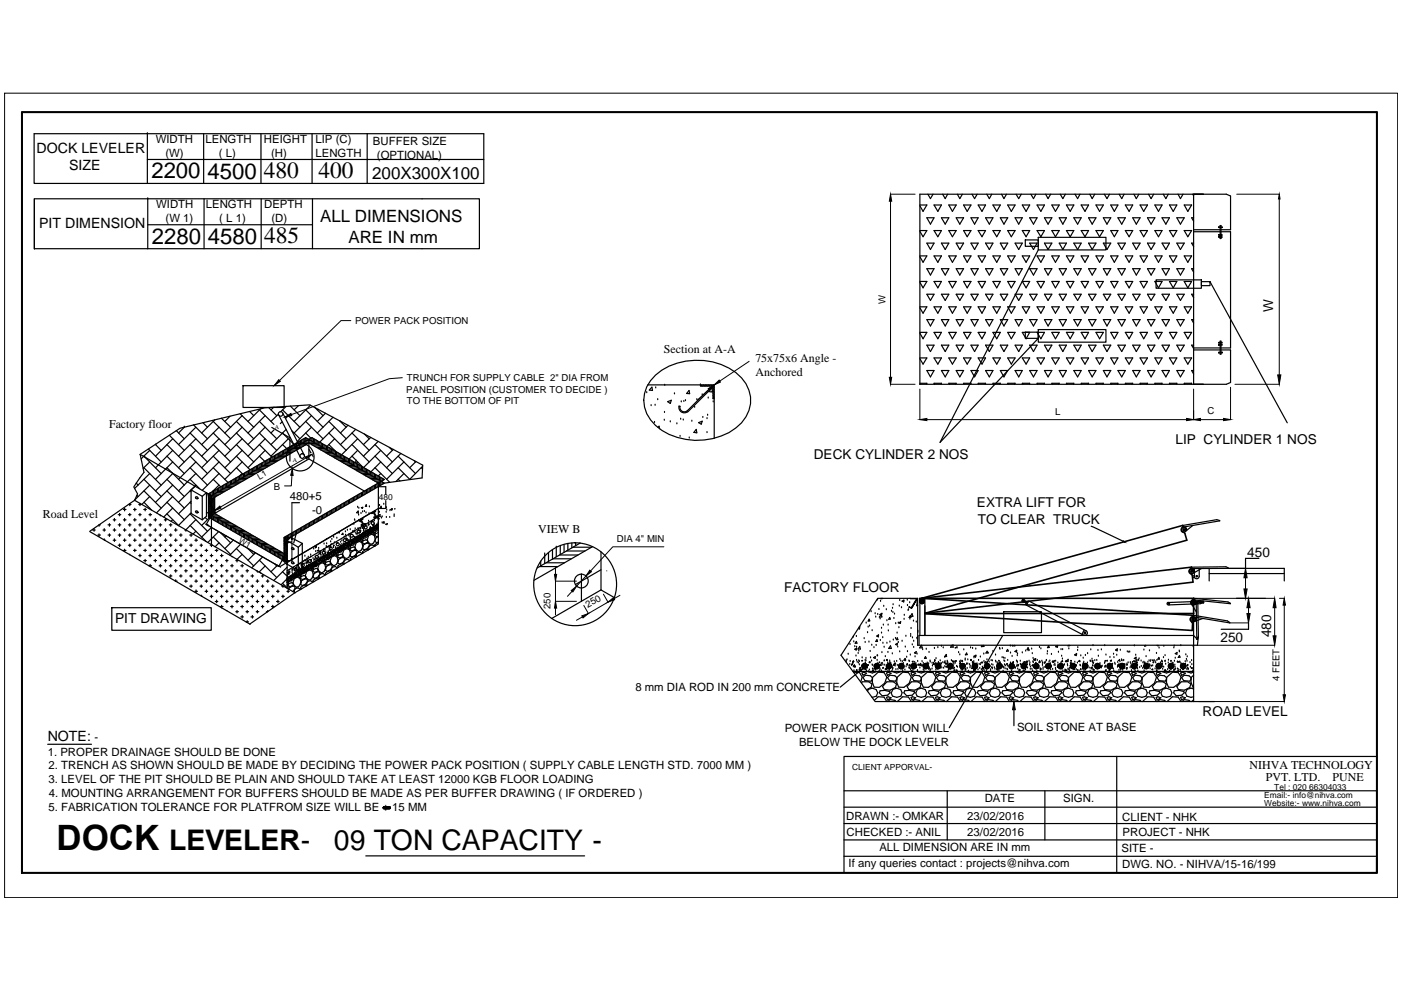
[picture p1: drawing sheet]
<svg xmlns="http://www.w3.org/2000/svg" width="297mm" height="210mm" viewBox="0 0 297 210" stroke-linecap="round" stroke-linejoin="round" font-family="sans-serif">
<defs><g id="words">
<text font-size="7.4" x="12" y="180.2">DOCK</text>
<g font-size="6">
<text x="35.9" y="180.2">LEVELER-</text>
<text x="70.8" y="180.2">09 TON CAPACITY -</text>
</g>
<g font-size="5">
<text x="55.9" y="37.8">480</text>
<text x="67.5" y="37.7">400</text>
<text x="56" y="51.6">485</text>
</g>
<g font-size="4.7">
<text x="32.1" y="37.8">2200</text>
<text x="44" y="37.9">4500</text>
<text x="32.2" y="51.7">2280</text>
<text x="44.1" y="51.7">4580</text>
</g>
<g font-size="3.6">
<text x="78.9" y="37.9">200X300X100</text>
<text x="67.9" y="47.1">ALL DIMENSIONS</text>
<text x="73.9" y="51.5">ARE IN mm</text>
</g>
<g font-size="3">
<text x="7.7" y="32.4">DOCK LEVELER</text>
<text x="14.6" y="36.1">SIZE</text>
<text x="8.3" y="48.4">PIT DIMENSION</text>
<text x="10.1" y="157.2">NOTE:</text>
</g>
<g font-size="2.9">
<text x="270" y="66.2" transform="rotate(-90 270 66.2)">W</text>
<text x="249.3" y="94.1">LIP CYLINDER 1 NOS</text>
<text x="172.6" y="97.3">DECK CYLINDER 2 NOS</text>
<text x="207.1" y="107.5">EXTRA LIFT FOR</text>
<text x="207.3" y="111">TO CLEAR TRUCK</text>
<text x="264.5" y="118.1">450</text>
<text x="166.2" y="125.5">FACTORY FLOOR</text>
<text x="24.4" y="132.2">PIT DRAWING</text>
<text x="258.8" y="136">250</text>
<text x="269.5" y="135.1" transform="rotate(-90 269.5 135.1)">480</text>
<text x="255" y="151.9">ROAD LEVEL</text>
</g>
<g font-size="2.5">
<text x="140.8" y="74.9">Section at A-A</text>
<text x="160.1" y="76.8">75x75x6 Angle -</text>
<text x="160.2" y="79.7">Anchored</text>
<text x="23.1" y="90.8">Factory floor</text>
<text x="9.1" y="109.8">Road Level</text>
<text x="114.1" y="113">VIEW B</text>
<text x="264.9" y="163">NIHVA TECHNOLOGY</text>
<text x="268.4" y="165.7">PVT. LTD.</text>
<text x="282.5" y="165.7">PUNE</text>
</g>
<g font-size="2.4">
<text x="33" y="30.3">WIDTH</text>
<text x="35.1" y="33.3">(W)</text>
<text x="43.6" y="30.3">LENGTH</text>
<text x="46.4" y="33.3">( L)</text>
<text x="56" y="30.4">HEIGHT</text>
<text x="57.5" y="33.3">(H)</text>
<text x="66.9" y="30.4">LIP (C)</text>
<text x="66.9" y="33.3">LENGTH</text>
<text x="79.1" y="30.8">BUFFER SIZE</text>
<text x="79.9" y="33.7">(OPTIONAL)</text>
<text x="33.1" y="44.2">WIDTH</text>
<text x="35.1" y="47.1">(W 1)</text>
<text x="43.6" y="44.2">LENGTH</text>
<text x="46.5" y="47.1">( L 1)</text>
<text x="56" y="44.2">DEPTH</text>
<text x="57.6" y="47.1">(D)</text>
<text x="61.4" y="106">480+5</text>
<text x="66.2" y="108.9">-0</text>
<text x="134.7" y="146.6">8 mm DIA ROD IN 200 mm CONCRETE</text>
<text x="166.4" y="155.2">POWER PACK POSITION WILL</text>
<text x="215.6" y="155">SOIL STONE AT BASE</text>
<text x="10.1" y="160.2">1. PROPER DRAINAGE SHOULD BE DONE</text>
<text x="20.1" y="157.2">-</text>
<text x="169.4" y="158.1">BELOW THE DOCK LEVELR</text>
<text x="10.3" y="163.1">2. TRENCH AS SHOWN SHOULD BE MADE BY DECIDING THE POWER PACK POSITION ( SUPPLY CABLE LENGTH STD. 7000 MM )</text>
<text x="10.3" y="166.1">3. LEVEL OF THE PIT SHOULD BE PLAIN AND SHOULD TAKE AT LEAST 12000 KGB FLOOR LOADING</text>
<text x="10.3" y="171.9">5. FABRICATION TOLERANCE FOR PLATFROM SIZE WILL BE + 15 MM</text>
<text x="10.3" y="169">4. MOUNTING ARRANGEMENT FOR BUFFERS SHOULD BE MADE AS PER BUFFER DRAWING ( IF ORDERED )</text>
<text x="179.4" y="173.8">DRAWN :- OMKAR</text>
<text x="205.1" y="173.8">23/02/2016</text>
<text x="208.8" y="170">DATE</text>
<text x="225.4" y="170.1">SIGN.</text>
<text x="238" y="174">CLIENT - NHK</text>
<text x="179.5" y="177.3">CHECKED :- ANIL</text>
<text x="205.1" y="177.3">23/02/2016</text>
<text x="238" y="177.2">PROJECT - NHK</text>
<text x="179.9" y="183.8">If any queries contact : projects@nihva.com</text>
<text x="186.4" y="180.4">ALL DIMENSION ARE IN mm</text>
<text x="237.8" y="180.6">SITE -</text>
<text x="237.9" y="184.1">DWG. NO. - NIHVA/15-16/199</text>
</g>
<g font-size="2">
<text x="187.7" y="64.4" transform="rotate(-90 187.7 64.4)">W</text>
<text x="75.3" y="68.7">POWER PACK POSITION</text>
<text x="86.1" y="83.3">PANEL POSITION (CUSTOMER TO DECIDE )</text>
<text x="86.3" y="80.8">TRUNCH FOR SUPPLY CABLE 2&quot; DIA FROM</text>
<text x="86.3" y="85.8">TO THE BOTTOM OF PIT</text>
<text x="223.7" y="88">L</text>
<text x="256" y="87.9">C</text>
<text x="58" y="103.8">B</text>
<text x="130.8" y="114.9">DIA 4&quot; MIN</text>
<text x="116.7" y="129.1" transform="rotate(-90 116.7 129.1)">250</text>
<text x="124.6" y="128.9" transform="rotate(-30 124.6 128.9)">250</text>
<text x="271.3" y="144.4" transform="rotate(-90 271.3 144.4)">4 FEET</text>
</g>
<g font-size="1.8">
<text x="55" y="101.7" transform="rotate(-30 55 101.7)">L1</text>
<text x="80.3" y="106.1">480</text>
<text x="50.5" y="114.9" transform="rotate(30 50.5 114.9)">W1</text>
<text x="180.7" y="163.3">CLIENT APPORVAL-</text>
<text x="270.2" y="167.5">Tel : 020 66304033</text>
<text x="268.1" y="169.2">Email:- info@nihva.com</text>
<text x="268.1" y="170.9">Website:- www.nihva.com</text>
</g>
<g font-size="1.3">
<text x="58.3" y="91">A</text>
<text x="62.1" y="98">A</text>
</g>
</g></defs>
<!-- layer: 0 -->
<g fill="none" stroke="#000" stroke-width=".25">
<path d="M4.6 23.7h287.4v161.5h-287.4zM4.7 23.8h287.2v161.3h-287.2zM4.7 23.9h287.1v161.1h-287.1zM4.7 29.3v10.6M7.2 28.3h95.4v10.6h-95.4zM31.2 28.3h.1M31.2 28.3v10.6M31.2 33.8h71.4M43.2 28.3v10.6M55.3 28.3v10.6M66.2 28.3v10.6M77.9 28.3v10.6"/>
<path d="M7.3 42.1h94.3v10.6h-94.3zM7.3 42.3v10.5M31.3 42.1h.1M31.3 42.1v10.6M31.3 47.7h35M43.3 42.1v10.6M55.4 42.1v10.6M66.3 42.1v10.6M195 41.2h58.1v40.3h-58.1zM195 43.5h1.5l-.8 1.3-.7-1.2M195 48.9h1.5l-.8 1.3-.7-1.1M195 54.3h1.5l-.8 1.3-.7-1.2"/>
<path d="M195 59.7h1.5l-.8 1.3-.7-1.2M196.5 46.2h1.5l-.7 1.3zM196.5 51.5h1.5l-.7 1.4zM196.5 57h1.5l-.7 1.3zM196.7 41.2l.6 .9 .5-.9M198 43.5h1.6l-.8 1.3zM198 48.9h1.6l-.8 1.3zM198 54.3h1.6l-.8 1.3zM198 59.7h1.6l-.8 1.3zM199.6 46.2h1.6l-.8 1.3zM199.6 51.5h1.6l-.8 1.4zM199.6 57h1.6l-.8 1.3z"/>
<path d="M199.9 41.2l.5 .9 .5-.9M201.2 43.5h1.5l-.8 1.3zM201.2 48.9h1.5l-.8 1.3zM201.2 54.3h1.5l-.8 1.3zM201.2 59.7h1.5l-.8 1.3zM202.7 46.2h1.6l-.8 1.3zM202.7 51.5h1.6l-.8 1.4zM202.7 57h1.6l-.8 1.3zM203 41.2l.5 .9 .5-.9M204.3 43.5h1.6l-.8 1.3zM204.3 48.9h1.6l-.8 1.3zM204.3 54.3h1.6l-.8 1.3z"/>
<path d="M204.3 59.7h1.6l-.8 1.3zM205.9 46.2h1.5l-.8 1.3zM205.9 51.5h1.5l-.8 1.4zM205.9 57h1.5l-.8 1.3zM206.1 41.2l.5 .9 .6-.9M207.4 43.5h1.6l-.8 1.3zM207.4 48.9h1.6l-.8 1.3zM207.4 54.3h1.6l-.8 1.3zM207.4 59.7h1.6l-.8 1.3zM209 46.2h1.5l-.7 1.3zM209 51.5h1.5l-.7 1.4zM209 57h1.5l-.7 1.3z"/>
<path d="M209.2 41.2l.6 .9 .5-.9M210.5 43.5h1.6l-.8 1.3zM210.5 48.9h1.6l-.8 1.3zM210.5 54.3h1.6l-.8 1.3zM210.5 59.7h1.6l-.8 1.3zM212.1 46.2h1.6l-.8 1.3zM212.1 51.5h1.6l-.8 1.4zM212.1 57h1.6l-.8 1.3zM212.3 41.2l.6 .9 .5-.9M213.7 43.5h1.5l-.8 1.3zM213.7 48.9h1.5l-.8 1.3zM213.7 54.3h1.5l-.8 1.3z"/>
<path d="M213.7 59.7h1.5l-.8 1.3zM215.2 46.2h1.5l-.7 1.3zM215.2 51.5h1.5l-.7 1.4zM215.2 57h1.5l-.7 1.3zM215.4 41.2l.6 .9 .5-.9M216.7 43.5h1.6l-.7 1.3zM216.7 48.9h1.6l-.7 1.3zM216.7 54.3h1.6l-.7 1.3zM216.7 59.7h1.6l-.7 1.3zM217.4 50.9h2.7v1.3h-2.7zM218.3 46.2h1.6l-.8 1.3zM218.3 51.5h1.6l-.8 1.4z"/>
<path d="M218.3 57h1.6l-.8 1.3zM218.6 41.2l.5 .9 .5-.9M219.9 43.5h1.5l-.7 1.3zM219.9 48.9h1.5l-.7 1.3zM219.9 54.3h1.5l-.7 1.3zM219.9 59.7h1.5l-.7 1.3zM220.1 50.3h14.4v2.7h-14.4zM220.1 53l-20.8 40.8 20.8-22.1M221.4 46.2h1.6l-.8 1.3zM221.4 51.5h1.6l-.8 1.4zM221.4 57h1.6l-.8 1.3zM221.7 41.2l.5 .9 .6-.9"/>
<path d="M223 43.5h1.6l-.8 1.3zM223 48.9h1.6l-.8 1.3zM223 54.3h1.6l-.8 1.3zM223 59.7h1.6l-.8 1.3zM224.6 46.2h1.5l-.8 1.3zM224.6 51.5h1.5l-.8 1.4zM224.6 57h1.5l-.8 1.3zM224.8 41.2l.5 .9 .6-.9M226.1 43.5h1.6l-.8 1.3zM226.1 48.9h1.6l-.8 1.3zM226.1 54.3h1.6l-.8 1.3zM226.1 59.7h1.6l-.8 1.3z"/>
<path d="M227.7 46.2h1.5l-.7 1.3zM227.7 51.5h1.5l-.7 1.4zM227.7 57h1.5l-.7 1.3zM227.9 41.2l.6 .9 .5-.9M229.2 43.5h1.6l-.8 1.3zM229.2 48.9h1.6l-.8 1.3zM229.2 54.3h1.6l-.8 1.3zM229.2 59.7h1.6l-.8 1.3zM230.8 46.2h1.6l-.8 1.3zM230.8 51.5h1.6l-.8 1.4zM230.8 57h1.6l-.8 1.3zM231.1 41.2l.5 .9 .5-.9"/>
<path d="M232.4 43.5h1.5l-.8 1.3zM232.4 48.9h1.5l-.8 1.3zM232.4 54.3h1.5l-.8 1.3zM232.4 59.7h1.5l-.8 1.3zM233.9 46.2h1.6l-.8 1.3zM233.9 51.5h1.6l-.8 1.4zM233.9 57h1.6l-.8 1.3zM234.1 41.2l.6 .9 .5-.9M235.5 43.5h1.5l-.7 1.3zM235.5 48.9h1.5l-.7 1.3zM235.5 54.3h1.5l-.7 1.3zM235.5 59.7h1.5l-.7 1.3z"/>
<path d="M237 46.2h1.6l-.8 1.3zM237 51.5h1.6l-.8 1.4zM237 57h1.6l-.8 1.3zM237.3 41.2l.5 .9 .5-.9M238.6 43.5h1.6l-.8 1.3zM238.6 48.9h1.6l-.8 1.3zM238.6 54.3h1.6l-.8 1.3zM238.6 59.7h1.6l-.8 1.3zM240.2 46.2h1.5l-.8 1.3zM240.2 51.5h1.5l-.8 1.4zM240.2 57h1.5l-.8 1.3zM240.4 41.2l.5 .9 .6-.9"/>
<path d="M241.7 43.5h1.6l-.8 1.3zM241.7 48.9h1.6l-.8 1.3zM241.7 54.3h1.6l-.8 1.3zM241.7 59.7h1.6l-.8 1.3zM243.3 46.2h1.6l-.8 1.3zM243.3 51.5h1.6l-.8 1.4zM243.3 57h1.6l-.8 1.3zM243.5 41.2l.6 .9 .5-.9M244.9 43.5h1.5l-.8 1.3zM244.9 48.9h1.5l-.8 1.3zM244.9 54.3h1.5l-.8 1.3zM244.9 59.7h1.5l-.8 1.3z"/>
<path d="M245.1 59.3h9.6v1.8h-9.6zM246.4 46.2h1.5l-.7 1.3zM246.4 51.5h1.5l-.7 1.4zM246.4 57h1.5l-.7 1.3zM246.6 41.2l.6 .9 .5-.9M247.9 43.5h1.6l-.7 1.3zM247.9 48.9h1.6l-.7 1.3zM247.9 54.3h1.6l-.7 1.3zM247.9 59.7h1.6l-.7 1.3zM249.5 46.2h1.6l-.8 1.3zM249.5 51.5h1.6l-.8 1.4zM249.5 57h1.6l-.8 1.3z"/>
<path d="M249.8 41.2l.5 .9 .5-.9M251.1 43.5h1.5l-.8 1.3zM251.1 48.9h1.5l-.8 1.3zM251.1 54.3h1.5l-.8 1.3zM251.1 59.7h1.5l-.8 1.3zM252.9 41.2l.2 .3M253.1 57h-.5l.5 .7M253.1 51.5h-.5l.5 .8M253.1 46.2h-.5l.5 .7M253.1 49.1h7.8v24.7h-7.8M254.7 59.7h1.8v.9h-1.8zM255.1 41.2h-2h6.9l.9 .4v7.1h-7.8"/>
<path d="M256.5 59.7l16.4 29.9M258.4 49.8h.7v.1h-.7zM258.4 50.2h.7v.1h-.7zM258.4 48.1h.8v.1h-.8zM258.7 47.8h.2v2.8h-.2zM139 79.5a14.1 14.1 0 0 1 17-.5 7 7 0 0 1 0 11.7 13.9 13.9 0 0 1-17-.5 6.9 6.9 0 0 1 0-10.7zM195 65.1h1.5l-.8 1.3-.7-1.1M195 70.5h1.5l-.8 1.3-.7-1.2M195 75.9h1.5l-.8 1.3-.7-1.1M196.5 62.4h1.5l-.7 1.3zM196.5 67.8h1.5l-.7 1.3zM196.5 73.2h1.5l-.7 1.3z"/>
<path d="M196.5 78.6h1.5l-.7 1.3zM198 65.1h1.6l-.8 1.3zM198 70.5h1.6l-.8 1.3zM198 75.9h1.6l-.8 1.3zM199.6 62.4h1.6l-.8 1.3zM199.6 67.8h1.6l-.8 1.3zM199.6 73.2h1.6l-.8 1.3zM199.6 78.6h1.6l-.8 1.3zM201.2 65.1h1.5l-.8 1.3zM201.2 70.5h1.5l-.8 1.3zM201.2 75.9h1.5l-.8 1.3zM202.7 62.4h1.6l-.8 1.3z"/>
<path d="M202.7 67.8h1.6l-.8 1.3zM202.7 73.2h1.6l-.8 1.3zM202.7 78.6h1.6l-.8 1.3zM204.3 65.1h1.6l-.8 1.3zM204.3 70.5h1.6l-.8 1.3zM204.3 75.9h1.6l-.8 1.3zM205.9 62.4h1.5l-.8 1.3zM205.9 67.8h1.5l-.8 1.3zM205.9 73.2h1.5l-.8 1.3zM205.9 78.6h1.5l-.8 1.3zM207.4 65.1h1.6l-.8 1.3zM207.4 70.5h1.6l-.8 1.3z"/>
<path d="M207.4 75.9h1.6l-.8 1.3zM209 62.4h1.5l-.7 1.3zM209 67.8h1.5l-.7 1.3zM209 73.2h1.5l-.7 1.3zM209 78.6h1.5l-.7 1.3zM210.5 65.1h1.6l-.8 1.3zM210.5 70.5h1.6l-.8 1.3zM210.5 75.9h1.6l-.8 1.3zM212.1 62.4h1.6l-.8 1.3zM212.1 67.8h1.6l-.8 1.3zM212.1 73.2h1.6l-.8 1.3zM212.1 78.6h1.6l-.8 1.3z"/>
<path d="M213.7 65.1h1.5l-.8 1.3zM213.7 70.5h1.5l-.8 1.3zM213.7 75.9h1.5l-.8 1.3zM215.2 62.4h1.5l-.7 1.3zM215.2 67.8h1.5l-.7 1.3zM215.2 73.2h1.5l-.7 1.3zM215.2 78.6h1.5l-.7 1.3zM216.7 65.1h1.6l-.7 1.3zM216.7 70.5h1.6l-.7 1.3zM216.7 75.9h1.6l-.7 1.3zM217.4 70.4h2.7v1.3h-2.7zM218.3 62.4h1.6l-.8 1.3z"/>
<path d="M218.3 67.8h1.6l-.8 1.3zM218.3 73.2h1.6l-.8 1.3zM218.3 78.6h1.6l-.8 1.3zM219.9 65.1h1.5l-.7 1.3zM219.9 70.5h1.5l-.7 1.3zM219.9 75.9h1.5l-.7 1.3zM220.1 69.9h14.4v2.6h-14.4zM221.4 62.4h1.6l-.8 1.3zM221.4 67.8h1.6l-.8 1.3zM221.4 73.2h1.6l-.8 1.3zM221.4 78.6h1.6l-.8 1.3zM223 65.1h1.6l-.8 1.3z"/>
<path d="M223 70.5h1.6l-.8 1.3zM223 75.9h1.6l-.8 1.3zM224.6 62.4h1.5l-.8 1.3zM224.6 67.8h1.5l-.8 1.3zM224.6 73.2h1.5l-.8 1.3zM224.6 78.6h1.5l-.8 1.3zM226.1 65.1h1.6l-.8 1.3zM226.1 70.5h1.6l-.8 1.3zM226.1 75.9h1.6l-.8 1.3zM227.7 62.4h1.5l-.7 1.3zM227.7 67.8h1.5l-.7 1.3zM227.7 73.2h1.5l-.7 1.3z"/>
<path d="M227.7 78.6h1.5l-.7 1.3zM229.2 65.1h1.6l-.8 1.3zM229.2 70.5h1.6l-.8 1.3zM229.2 75.9h1.6l-.8 1.3zM230.8 62.4h1.6l-.8 1.3zM230.8 67.8h1.6l-.8 1.3zM230.8 73.2h1.6l-.8 1.3zM230.8 78.6h1.6l-.8 1.3zM232.4 65.1h1.5l-.8 1.3zM232.4 70.5h1.5l-.8 1.3zM232.4 75.9h1.5l-.8 1.3zM233.9 62.4h1.6l-.8 1.3z"/>
<path d="M233.9 67.8h1.6l-.8 1.3zM233.9 73.2h1.6l-.8 1.3zM233.9 78.6h1.6l-.8 1.3zM235.5 65.1h1.5l-.7 1.3zM235.5 70.5h1.5l-.7 1.3zM235.5 75.9h1.5l-.7 1.3zM237 62.4h1.6l-.8 1.3zM237 67.8h1.6l-.8 1.3zM237 73.2h1.6l-.8 1.3zM237 78.6h1.6l-.8 1.3zM238.6 65.1h1.6l-.8 1.3zM238.6 70.5h1.6l-.8 1.3z"/>
<path d="M238.6 75.9h1.6l-.8 1.3zM240.2 62.4h1.5l-.8 1.3zM240.2 67.8h1.5l-.8 1.3zM240.2 73.2h1.5l-.8 1.3zM240.2 78.6h1.5l-.8 1.3zM241.7 65.1h1.6l-.8 1.3zM241.7 70.5h1.6l-.8 1.3zM241.7 75.9h1.6l-.8 1.3zM243.3 62.4h1.6l-.8 1.3zM243.3 67.8h1.6l-.8 1.3zM243.3 73.2h1.6l-.8 1.3zM243.3 78.6h1.6l-.8 1.3z"/>
<path d="M244.9 65.1h1.5l-.8 1.3zM244.9 70.5h1.5l-.8 1.3zM244.9 75.9h1.5l-.8 1.3zM246.4 62.4h1.5l-.7 1.3zM246.4 67.8h1.5l-.7 1.3zM246.4 73.2h1.5l-.7 1.3zM246.4 78.6h1.5l-.7 1.3zM247.9 65.1h1.6l-.7 1.3zM247.9 70.5h1.6l-.7 1.3zM247.9 75.9h1.6l-.7 1.3zM249.5 62.4h1.6l-.8 1.3zM249.5 67.8h1.6l-.8 1.3z"/>
<path d="M249.5 73.2h1.6l-.8 1.3zM249.5 78.6h1.6l-.8 1.3zM251.1 65.1h1.5l-.8 1.3zM251.1 70.5h1.5l-.8 1.3zM251.1 75.9h1.5l-.8 1.3zM253.1 74.2h7.8v6.9l-.9 .4h-6.9h2M253.1 78.6h-.5l.5 .7M253.1 73.2h-.5l.5 .7M253.1 67.8h-.5l.5 .7M253.1 62.4h-.5l.5 .7M258.4 73h.7v.2h-.7zM258.4 72.6h.7v.1h-.7z"/>
<path d="M258.4 74.7h.8v.1h-.8zM258.7 72.3h.2v2.8h-.2zM29.7 96.3l.8 3.8-2.1 3.1 .8 1.5-.7 1.4M29.7 96.3l8.5-5.5 17.9-4.3 9.6-.7 23.9 12.8-.1 2.7-8 1.1M29.7 96.3l15.1 8.8M30.5 96.7l3.7 3.7M30.5 99.2l3.7 3.7M31.5 95.2l2.7 2.7M31.8 95.5l-1.9 1.8M31.8 97.9l-1.4 1.4M32.9 94.2l1.3 1.3M33.1 94.1l-.1 .2"/>
<path d="M35.4 99.2l3.7 3.7M35.4 96.7l3.7 3.7M35.4 94.3l3.7 3.6M35.9 92.3l3.2 3.2M36.6 93l-3.6 3.7M36.6 95.5l-3.6 3.7M36.6 97.9l-3.6 3.7M37.4 91.3l1.7 1.7M39.1 90.6h.1M39.1 90.5l-1.3 1.3M40.3 99.2l3.7 3.7M40.3 96.7l3.7 3.7"/>
<path d="M40.3 94.3l3.7 3.6M40.3 91.8l3.7 3.7M41 90.1l3 2.9M41.5 90.6l-3.7 3.7M41.5 93l-3.7 3.7M41.5 95.5l-3.7 3.7M41.5 97.9l-3.7 3.7M43 89.6l1 1M45.2 99.2l3.1 3.1M45.2 96.7l3.7 3.7M45.2 94.3l3.7 3.6M45.2 91.8l3.7 3.7"/>
<path d="M45.2 89.4l3.7 3.6M45.6 89l-2.8 2.8M46.4 90.6l-3.6 3.7M46.4 93l-3.6 3.7M46.4 95.5l-3.6 3.7M46.4 97.9l-3.6 3.7M46.9 88.7l2 1.9M48.8 88.3l-1.1 1.1M50.1 99.2l1.4 1.3M50.1 96.7l2.9 2.9M50.1 94.3l3.7 3.6M50.1 91.8l3.7 3.7"/>
<path d="M50.1 89.4l3.7 3.6M50.9 87.7l2.9 2.9M51.4 88.1l-3.7 3.7M51.4 90.6l-3.7 3.7M51.4 93l-3.7 3.7M51.4 95.5l-3.7 3.7M51.4 97.9l-3.7 3.7M51.5 81.8h8.7v4.6h-8.7zM52.4 100v.7M52.7 99.8v.7M52.9 87.2l.9 .9M53 99.6v.8"/>
<path d="M53.3 99.5v.7M53.5 99.3v.8h1.3M53.8 99.2v.7M54 99.8h1.3M54.1 99v.8M54.4 98.8v.8M54.4 99.5h1.4M54.6 98.7v.7M54.9 98.5v.8M54.9 99.3h1.3M55 96.7l1.1 1.1M55 94.3l2.7 2.6v.8"/>
<path d="M55 91.8l3.7 3.7M55 89.4l3.7 3.6M55 86.9l3.1 3.1M55.2 98.4v.7M55.2 86.7l-2.6 2.7M55.4 99h1.3M55.5 98.2v.8M55.7 98.1v.7M55.9 98.7h1.3M56 97.9v.7M56.2 88.1l-3.6 3.7M56.2 90.6l-3.6 3.7"/>
<path d="M56.2 93l-3.6 3.7M56.2 95.5l-3.6 3.7M56.3 97.7v.8M56.3 98.4h1.4M56.6 97.6v.7M56.8 97.4v.8M56.9 98.2h1.2M57 86.4l1.7 1.7M57.1 97.3v.7M57.3 97.9h1.3M57.4 97.1v.8M57.6 90.6l3.9 2.2v5"/>
<path d="M57.8 97.6h1.3M57.9 96.8v.7M58 86.3l-.6 .6M58.1 91.2l-.7 .6M58.2 96.6v.8M58.3 97.3h1.3M58.5 96.5v.7M58.8 96.3v.8h1.2M59 96.2v.7M59.1 87.8l-1.7 1.6M59.1 88l4.6 8.9M59.2 96.8h1.3"/>
<path d="M59.3 96v.7M59.6 95.8v.8M59.7 96.5h1.3M59.8 89.4l-.4 .4M59.9 95.7v.7M59.9 94.3l.9 .8M59.9 91.8l2.3 2.3M59.9 86.9l3.7 3.7M59.9 87.6l4.6 8.9M60.1 95.5v.8M60.2 96.2h1.3M60.4 95.4v.7"/>
<path d="M60.7 86.2l-1.2 1.1M60.7 91l-3.3 3.3M60.7 95.2v.8h1.2M61 95v.8M61.1 88.1l-.6 .6M61.1 93l-3.7 3.7M61.1 95.7h1.3M61.2 94.9v.7M61.6 86.1l2 2M61.6 95.4h1.3M61.8 94.6v.7M61.9 91.3l1.7 1.7"/>
<path d="M62.1 95.1h1.3M62.1 94.4v.8M62.3 94.2v.8M62.6 94.9h1.2M62.6 94.1v.7M62.9 93.9v.8M63 94.6h1.3M63.2 93.8v.7M63.3 86l-.9 .9M63.4 93.6v.7M63.5 94.3h1.3M63.7 93.5v.7"/>
<path d="M64 93.3v.7h1.3M64.3 93.1v.8M64.5 93.8h2M64.5 92.9v.8M64.8 91.8l1.1 1.1v.5M64.8 89.4l3.7 3.6M64.8 86.9l3.7 3.7M64.8 92.8v.7M64.9 93.5h1.1M65.1 92.9v.5M65.4 93.1v.1M65.4 93.2h.1v4.1"/>
<path d="M65.5 97.3l11.8 6.8M65.5 97.3l-20.7 11.9M65.5 95.2l.4 .8M65.6 93.1v.1M65.7 94h1.3M65.8 85.9l-3.4 3.5M66 88.1l-3.6 3.7M66 90.6l-3 3M66.1 94.3h1.3M66.2 92.8v.8M66.5 93v.7M66.6 94.6h1.3"/>
<path d="M66.7 93.1v.8M66.8 86.4l1.7 1.7M67 93.3v.8M67.3 93.5v.7M67.4 86.8l-.1 .1M67.6 95.1h1.3M67.6 93.6v.7M68 95.4h1.3M68.1 93.9v.8M68.4 94.1v.8h-1.3M68.5 95.7h1.3M68.7 94.3v.7"/>
<path d="M68.9 94.4v.8M69 87.6l-1.7 1.8M69.2 94.6v.7M69.5 96.2h1.3M69.5 94.7v.8M69.7 94.3l1.5 1.4M69.7 91.8l3.7 3.7M69.7 89.4l3.7 3.6M69.8 94.9v.7M69.9 96.5h1.3M70 95v.8M70.3 95.2v.8h-1.3"/>
<path d="M70.4 96.8h1.3M70.6 95.4v.7M70.6 88.5l-3.3 3.3M70.8 95.5v.8M71 90.6l-3.2 3.2v.7M71 93l-1.7 1.6M71 95.5h-.1M71.1 95.7v.7M71.4 97.3h1.3M71.4 95.8v.8M71.7 96v.8M71.8 97.6h1.4"/>
<path d="M71.9 96.2v.7M72 89.2l1.4 1.4M72.2 89.3v.1M72.2 96.3v.8h-1.3M72.3 97.9h1.3M72.5 96.5v.7M72.8 96.6v.8M73 96.8v.7M73.3 98.4h1.3M73.3 96.9v.8M73.6 97.1v.8M73.7 98.7h1.4"/>
<path d="M73.8 90.2l-1.6 1.6M73.9 97.3v.7M74.1 97.4v.8h-1.3M74.4 97.6v.7M74.6 96.7l2.3 2.3M74.6 94.3l3.7 3.6M74.6 91.8l3.7 3.7M74.7 97.7v.8M74.7 99.3h1.3M75 97.9v.8M75.2 99.5h1.3M75.2 98.1v.7"/>
<path d="M75.4 91l-3.2 3.3M75.5 98.2v.8h-1.2M75.5 97.6l-.1 .5M75.6 99.8h1.4M75.8 98.4v.7M75.8 93l-3.4 3.4M75.8 95.5l-1.8 1.9M75.8 97.9l-.2 .3M76.1 98.5v.8M76.3 98.7v.7M76.6 98.8v.8M76.9 99v.8"/>
<path d="M77.2 99.2v.7M77.3 92l1 1M77.4 99.3v.8h-1.2M77.7 99.5v.7M78 99.6v.8M78.3 99.8v.8M78.5 100v.7M78.6 92.7l-1.6 1.6M79.5 99.2l3.1 3.1M79.5 96.7l3.7 3.7M79.5 94.3l3.7 3.6M80.2 93.6l-3.2 3.1"/>
<path d="M80.7 95.5l-3.6 3.6M80.7 97.9l-2 2.1M82.6 94.9l.6 .6M83.4 95.3l-1.4 1.4M84.4 99.2l2.5 2.5M84.4 96.7l3.7 3.7M85 96.1l-3 3.1M85.6 97.9l-3.6 3.7M87.8 97.6l.3 .3M88.2 97.9l-1.3 1.3M89.3 99.2l.3 .2M89.6 98.9l-2.7 2.7"/>
<path d="M137.1 83.3h.1M137.3 81.6h14.1v11.3M138 86h.1M138.2 82.1l-.5 .6 .6 .1-.1-.7M138.8 89.6h.1M138.9 85.9h.1M139 82.2h.1M139.4 84.7h.1M139.5 90.6l.2-.2 .1 .5M140.8 89.1h.1M140.9 87.4h.1M140.9 81.7h.1"/>
<path d="M141.6 85.2l.7-.3-.2 .6zM142.1 89.4h.1M143 83.5h.1M143.5 89.9h.1M144 86.1l.2 .1M144.2 92.5h.1M144.3 88.9h.1M144.4 85.2h.1M144.9 89.1h.1M145 85.1h.1M145.3 84.9h.1M146.1 82.8l.1 .7-.6-.1z"/>
<path d="M146.1 92.9h.1M146.7 89.3h.1M147.3 86.3h.1M147.6 91l.1 .8-.6-.1zM147.7 84.7h.1M148.1 89.6l.8-.3-.2 .6zM148.5 81.6h.1M148.5 81.6v.3h2.7v2.6l.2-.2M148.8 81.6l-.2 .3M148.9 83.7h.1M149 88.5h.1M149.2 81.6l-.2 .3"/>
<path d="M149.6 81.6l-.3 .3M149.9 91.7h.1M149.9 88.8h.1M149.9 81.6l-.3 .3M150 88h.1M150.2 84.4h.1M150.2 81.6l-.2 .3M150.6 81.6l-.2 .3M151 82.2v.9l-.8-.1M151 81.6l-.3 .3M151 81.9l-5.3 5.2a.95 .95 0 0 1-1.1 .1 .95 .95 0 0 1-.4-1.1M151.2 84.5h.2"/>
<path d="M151.2 85.2h.1M151.3 81.6l-.3 .3M151.4 81.9l-5.6 5.4a1.16 1.16 0 0 1-1.3 0 1.16 1.16 0 0 1-.5-1.2M151.4 82.2l-.2 .3M151.4 82.5l-.2 .3M151.4 82.9l-.2 .2M151.4 83.3l-.2 .2M151.4 83.6l-.2 .2M151.4 83.9l-.2 .3M195 81.3h1.5l-.1 .2M198.2 81.5l-.2-.2h1.6l-.1 .2M201.3 81.5l-.1-.2h1.5l-.1 .2"/>
<path d="M204.4 81.5l-.1-.2h1.6l-.2 .2M207.5 81.5l-.1-.2h1.6l-.1 .2M210.7 81.5l-.2-.2h1.6l-.1 .2M213.7 81.5v-.2h1.5l-.1 .2M216.9 81.5l-.2-.2h1.6l-.1 .2M220 81.5l-.1-.2h1.5l-.1 .2M223.1 81.5l-.1-.2h1.6l-.1 .2M226.2 81.5l-.1-.2h1.6l-.1 .2M229.4 81.5l-.2-.2h1.6l-.1 .2M232.5 81.5l-.1-.2h1.5l-.1 .2M235.6 81.5l-.1-.2h1.5l-.1 .2M238.7 81.5l-.1-.2h1.6l-.2 .2"/>
<path d="M241.8 81.5l-.1-.2h1.6l-.1 .2M244.9 81.5v-.2h1.5l-.1 .2M248.1 81.5l-.2-.2h1.6l-.1 .2M251.2 81.5l-.1-.2h1.5l-.1 .2M19.1 112.6l9.4-6.5 34 19.6M19.1 112.7l33.9 19.7M19.6 112.4h.6M19.9 112.1v.5M20.7 113.4h.6M21 113.2v.5M21.3 111.3h-.3v.3M21.8 112.4h.6"/>
<path d="M22.1 112.1v.5M22.1 114.2v.3M22.2 114.5h.2M22.9 111.3h.6M22.9 113.4h.6M23.2 111v.6M23.2 113.2v.5M24 110.2h.6M24 112.4h.6M24 114.5h.6M24.3 109.9v.6M24.3 112.1v.5"/>
<path d="M24.3 114.2v.6M25.1 109.1h.5M25.1 111.3h.5M25.1 113.4h.5M25.1 115.6h.5M25.4 108.9v.5M25.4 111v.6M25.4 113.2v.5M25.4 115.3v.6M26.2 108h.5M26.2 110.2h.5M26.2 112.4h.5"/>
<path d="M26.2 114.5h.5M26.2 116.7h.5M26.4 107.8v.5M26.4 109.9v.6M26.4 112.1v.5M26.4 114.2v.6M26.4 116.4v.6M27.2 107h.6M27.2 109.1h.6M27.2 111.3h.6M27.2 113.4h.6M27.2 115.6h.6"/>
<path d="M27.5 106.8v.4M27.5 108.9v.5M27.5 111v.6M27.5 113.2v.5M27.5 115.3v.6M27.5 117.5v.1M28.3 108h.6M28.3 110.2h.6M28.3 112.4h.6M28.3 114.5h.6M28.3 116.7h.6M28.6 106.1v.1"/>
<path d="M28.6 107.8v.5M28.6 109.9v.6M28.6 112.1v.5M28.6 114.2v.6M28.6 116.4v.6M28.9 102.4l.4 .5M29 105l.3 .3M29.4 107h.5M29.4 109.1h.5M29.4 111.3h.5M29.4 113.4h.5M29.4 115.6h.5"/>
<path d="M29.4 117.8h.5M29.7 106.7v.5M29.7 108.9v.5M29.7 111v.6M29.7 113.2v.5M29.7 115.3v.6M29.7 117.5v.6M30.5 108h.5M30.5 110.2h.5M30.5 112.4h.5M30.5 114.5h.5M30.5 116.7h.5"/>
<path d="M30.5 118.9h.5M30.5 106.5l1.6 1.6M30.5 104.1l3.7 3.6M30.5 101.6l3.7 3.7M30.8 107.8v.5M30.8 109.9v.6M30.8 112.1v.5M30.8 114.2v.6M30.8 116.4v.6M30.8 118.6v.6M31.6 109.1h.5M31.6 111.3h.5"/>
<path d="M31.6 113.4h.5M31.6 115.6h.5M31.6 117.8h.5M31.6 120h.5M31.8 105.3l-1.7 1.7M31.8 107.7l-.2 .2M31.8 100.4l-3.3 3.2M31.8 102.9l-3.3 3.1M31.8 108.9v.5M31.8 111v.6M31.8 113.2v.5M31.8 115.3v.6"/>
<path d="M31.8 117.5v.6M31.8 119.7v.4M32.6 110.2h.6M32.6 112.4h.6M32.6 114.5h.6M32.6 116.7h.6M32.6 118.9h.6M32.9 109.9v.6M32.9 112.1v.5M32.9 114.2v.6M32.9 116.4v.6M32.9 118.6v.6"/>
<path d="M33.7 109.1h.1M33.7 111.3h.6M33.7 113.4h.6M33.7 115.6h.6M33.7 117.8h.6M33.7 120h.6M34 109.2v.2M34 111v.6M34 113.2v.5M34 115.3v.6M34 117.5v.6M34 119.7v.5"/>
<path d="M34.8 110.2h.5M34.8 112.4h.5M34.8 114.5h.5M34.8 116.7h.5M34.8 118.9h.5M35.1 109.9v.6M35.1 112.1v.5M35.1 114.2v.6M35.1 116.4v.6M35.1 118.6v.6M35.4 109l2.5 2.5M35.4 106.5l3.7 3.7"/>
<path d="M35.4 104.1l3.7 3.6M35.4 101.6l3.7 3.7M35.9 111.3h.5M35.9 113.4h.5M35.9 115.6h.5M35.9 117.8h.5M35.9 120h.5M36.2 111v.6M36.2 113.2v.5M36.2 115.3v.6M36.2 117.5v.6M36.2 119.7v.5"/>
<path d="M36.6 102.9l-3.6 3.6M36.6 100.4l-3.6 3.7M36.6 105.3l-3.4 3.4M36.6 107.7l-1.9 1.9M36.6 110.2l-.3 .3M37 112.4h.5M37 114.5h.5M37 116.7h.5M37 118.9h.5M37.3 112.1v.5M37.3 114.2v.6M37.3 116.4v.6"/>
<path d="M37.3 118.6v.6M38.1 113.4h.5M38.1 115.6h.5M38.1 117.8h.5M38.1 120h.5M38.4 113.2v.5M38.4 115.3v.6M38.4 117.5v.6M38.4 119.7v.5M39.2 112.4h.3M39.2 114.5h.5M39.2 116.7h.5"/>
<path d="M39.2 118.9h.5M39.4 114.2v.6M39.4 116.4v.6M39.4 118.6v.6M40.2 113.4h.6M40.2 115.6h.6M40.2 117.8h.6M40.2 120h.6M40.3 101.6l2 2M40.3 111.4l3.4 3.4M40.3 109l3.7 3.6M40.3 106.5l.2 .3"/>
<path d="M40.3 104.1l.2 .2M40.5 103.9v5l2.4 1.3 .9-.7v-5l-.9 .7M40.5 108.7l-2.7 2.7M40.5 106.3l-2.7 2.7M40.5 113.2v.5M40.5 115.3v.6M40.5 117.5v.6M40.5 119.7v.5M41.3 114.5h.6M41.3 116.7h.6M41.3 118.9h.6M41.4 103.1l-.9 .8 2.4 1.3"/>
<path d="M41.5 100.4l-3.7 3.7M41.5 102.9l-3.7 3.6M41.5 110.2l-2.1 2.1v.3M41.5 112.6l-.6 .6M41.6 114.2v.6M41.6 116.4v.6M41.6 118.6v.6M42.4 115.6h.5M42.4 117.8h.5M42.4 120h.5M42.7 115.3v.6M42.7 117.5v.6"/>
<path d="M42.7 119.7v.5M42.9 105.2v5M43.5 109.7l.5 .5M43.5 116.7h.5M43.5 118.9h.5M43.8 116.4v.6M43.8 118.6v.6M44 104.6l.8 3.1M44.2 104.7l20.6-11.9 16.7 9.6-20.6 11.9M44.2 104.7l.6 .4v.7l20.7-11.9 14.7 8.5v5.4M44.2 104.8v4.8l16.7 9.6M44.3 104.8l-.1 .1"/>
<path d="M44.5 104.5v.3M44.5 104.9l-.3 .2M44.6 115.6h.5M44.6 117.8h.5M44.6 120h.5M44.6 105l-.4 .4M44.7 109.5l-1.9 1.9M44.7 104.4v.6M44.7 105.1l-.5 .5M44.8 105.3l-.6 .6M44.8 105.5l-.6 .6M44.8 105.7l-.6 .6"/>
<path d="M44.8 111.8l-2 2.1M44.8 105.1v10.8M44.8 117.5v.6M44.8 119.7v.5M44.8 105.1l21.3-12.3 15.4 8.9-21.3 12.2v5M44.8 109.2l15.4 8.9M44.8 109.2l-1.1 2 15.4 8.8M44.8 105.6h.5M44.8 105.3h1M44.8 108.5l-1 .3M44.8 107.2l.5 .7M44.9 105h1.3"/>
<path d="M45 105.7l-.8 .8M45 109.2h1M45 104.3v.7M45 109.3v.8M45.2 109.4h1.3M45.2 104.1l.1 .7M45.2 101.6l1.6 1.6M45.2 113.9l3.7 3.6M45.3 109.5v.7M45.4 104.8h1.3M45.5 108.9h.1M45.5 107.1l-1.3 1.3"/>
<path d="M45.5 107.3l-1.3 1.3M45.5 107.6l-1.3 1.2M45.5 107.8l-1.3 1.3M45.5 108l-1.3 1.3M45.5 108.2l-1.3 1.3M45.5 108.4l-1.2 1.3M45.5 108.7l-.4 .4M45.5 108.9l14.7 8.5 .7-.7M45.5 105.4v3.5M45.5 105.5l-1.3 1.3M45.5 105.7l-1.3 1.3M45.5 105.9l-1.3 1.3"/>
<path d="M45.5 106.2l-1.3 1.3M45.5 106.4l-1.3 1.3M45.5 106.6l-1.3 1.3M45.5 106.8l-1.3 1.3M45.6 103.9v.8M45.6 109.6v.8M45.6 116.7h.6M45.6 118.9h.6M45.6 109.7h1.3M45.8 103.8v.7M45.8 109.8v.8M45.9 104.5h1.3"/>
<path d="M45.9 116.4v.6M45.9 118.6v.6M46.1 103.6v.8M46.1 110v.7M46.1 110h1.3M46.4 112.7l-2.3 2.3M46.4 103.4v.8h1.3M46.4 110.1v.8M46.4 100.4l-3.5 3.6M46.4 102.9l-1.3 1.3M46.4 115.1l-.8 .8M46.6 110.3h1.3"/>
<path d="M46.7 103.3v.7M46.7 110.3v.7M46.7 112.9l2.2 2.2M46.7 117.8h.6M46.7 120h.6M46.8 103.9h1.3M46.9 103.2v.7M46.9 110.4v.8M47 117.5v.6M47 119.7v.5M47.1 110.5h1.3M47.2 103v.7"/>
<path d="M47.2 110.6v.8M47.3 103.7h1.3M47.5 102.8v.8M47.5 110.8v.7M47.5 110.8h1.4M47.8 102.6v.8M47.8 110.9v.8M47.8 103.4h1.3M47.8 118.9h.5M47.9 113.6l-.2 .3M48 102.5v.7M48.1 118.6v.6"/>
<path d="M48.3 103.1h1.3M48.3 102.3v.8M48.3 111.2v.8M48.5 111.4h1.3M48.6 102.2v.7M48.6 111.4v.7M48.7 102.8h1.3M48.9 102v.8M48.9 111.5v.8M48.9 120h.5M49 111.6h1.3M49.1 101.9v.7"/>
<path d="M49.1 111.7v.8M49.2 118v.1M49.2 119.7v.5M49.2 102.6h1.3M49.3 111.1h-1.3v.7M49.4 101.7v.8M49.4 111.9v.7M49.4 111.9h1.4M49.5 114.5l-1.8 1.8M49.7 101.5v.8M49.7 112v.8M49.7 102.3h1.3"/>
<path d="M50 101.4v.7M50 118.9h.5M50.1 116.3l3.7 3.7M50.2 102h1.3M50.2 101.2v.8M50.2 112.3v.8M50.4 112.5h1.3M50.5 101.1v.7M50.5 112.5v.8M50.6 101.7h1.3M50.8 100.9v.8M50.8 112.7v.7"/>
<path d="M50.9 112.7h1.3M51 115.4l-2.3 2.3M51.1 120h.5M51.1 100.7v.8M51.1 112.8v.8M51.1 101.5h1.3M51.2 112.2h-1.2v.7M51.3 100.6v.7M51.3 113v.7M51.4 100.4l-.5 .4M51.4 117.5l-1.2 1.1v.6M51.4 119.7v.5"/>
<path d="M51.4 113h1.3M51.6 100.4v.8h1.3M51.6 113.1v.8M51.9 113.3h1.2M51.9 100.3v.7M51.9 113.3v.7M52.1 100.9h1.3M52.2 100.1v.8M52.2 113.4v.8M52.3 113.6h1.3M52.4 113.6v.8M52.5 116.2l1.3 1.3"/>
<path d="M52.5 100.6h1.3M52.6 116.3h.1M52.7 113.8v.7M52.8 113.8h1.3M53 113.9v.8M53 100.4h1.3M53.3 114.1h1.3M53.3 114.1v.7M53.5 114.2v.8M53.8 114.4h1.2M53.8 114.4v.8M54.1 114.6v.7"/>
<path d="M54.1 117.2l-1.5 1.6M54.2 114.7h1.3M54.4 114.7v.8M54.6 114.9v.7M54.7 114.9h1.3M54.9 115v.8M55 118.8l3.7 3.7M55.5 115.3v.8M55.7 118.1l-2.3 2.3M55.7 115.5h1.2M55.7 115.5v.8M56 115.7v.7"/>
<path d="M56.1 115.8h1.3M56.3 115.9v.7M56.5 115.2h-1.3v.7M56.6 116v.7M56.6 116h1.3M56.8 116.1v.8M57.4 116.5v.7M57.6 116.6h1.2M57.7 116.6v.8M57.9 116.8v.7M58 116.9h1.4M58.2 117v.7"/>
<path d="M58.3 119.6l.4 .4M58.4 116.3h-1.3v.8M58.5 117.1v.7M58.5 117.1h1.3M58.8 117.2v.8M58.8 119.9l-1.4 1.3M59.3 117.6v.7M59.5 117.7h.7M59.6 117.8v.7M59.9 117.9v.7M59.9 118.8l1 .9M59.9 118.7l-.1 .2"/>
<path d="M59.9 118h.3M60.1 118.1v.7M60.2 118.1l-1.1 2M60.2 117.4h-1.2v.8M60.3 114.1h.1M60.4 113.9v.2M60.5 114.2l-.2 .1M60.7 113.7v.5l-.4 .4M60.7 114.3l-.5 .5M60.9 114.3l-.6-.3-.1 .7M60.9 114.9l-.7 .7M60.9 114.7l-.7 .6 1.6-.4"/>
<path d="M60.9 114.3v10.4M60.9 114.5l-.7 .6M60.9 115.1l-.7 .7M60.9 115.3l-.7 .7M60.9 115.6l-.7 .6M60.9 115.8l-.7 .6M60.9 116.1l-.7 .6M60.9 116.3l-.7 .6M60.9 116.5l-.7 .7M60.9 117l-.7 .6M60.9 117.2l-.7 .6M60.9 117.4l-.7 .7"/>
<path d="M60.9 117.7l-.7 .6M60.9 117.9l-.7 .6M60.9 118.1l-.7 .7M60.9 118.3l-.6 .6M60.9 118.6l-.4 .4M60.9 118.8l-.3 .3M60.9 119l-.2 .2M61 113.5v.8M61.2 113.4v.7M61.5 113.2v.8M61.6 113.9l2.5 1.3M61.7 113.9l-.8 .7 2.3 1.4"/>
<path d="M61.8 113.1v.7M61.8 116.2a.24 .24 0 0 1 .3-.2 .24 .24 0 0 1 .2 .3 .24 .24 0 0 1-.3 .2zM61.8 119.2a.24 .24 0 0 1 .3-.2 .24 .24 0 0 1 .2 .3 .24 .24 0 0 1-.3 .2zM61.9 106.6h1.6M62.1 112.9v.8M62.3 112.8v.7M62.6 112.6v.8M62.8 113.2l-.5 1.9M62.9 112.4v.8M63 119.7v.2l.2-.1-.1-.1M63.2 120h.1M63.2 112.3v.7"/>
<path d="M63.2 116v5M63.4 112.1v.7M63.6 119.6h.1M63.7 112v.7M63.8 119.6h.1M63.9 119.7h.1M63.9 120h.1M64 111.8v.8M64.1 115.2v5.1l-.9 .7-2.3-1.4M64.1 115.2l-.9 .8M64.3 119.1h.1M64.3 111.6v.8"/>
<path d="M64.5 111.5v.7M64.6 118.8l-.2 .1M64.6 117.9h.1M64.7 118.9h.1M64.8 111.3v.8M64.9 118.9h.1M65 119.3h.1M65.1 119.5h.1M65.1 111.2v.7M65.1 118.5h.1M65.2 119.3l-1.1 .2M65.2 118.9l.2 .1-.2 .1z"/>
<path d="M65.2 118.4l-.1 .1M65.3 119.3h.1M65.4 118.1h.1M65.4 111v.7M65.4 120h.1M65.4 119.6v.2zM65.5 119.4h.1M65.6 110.9v.7M65.8 119.9h.1M65.9 117.7h.1M65.9 118.1h.1M65.9 119.9h.1"/>
<path d="M65.9 119.7h.1M65.9 119.8h.1M65.9 119.8l.1 .1M65.9 110.7v.7M66 118.8h.1M66 119.9h-.1M66 119.2h.1M66.1 119.7h.1M66.2 110.5v.8M66.2 119.7h.1M66.3 119.6h.1M66.3 119.5h.1"/>
<path d="M66.3 119.9h.1M66.4 118.4h.1M66.4 119.7h.1M66.5 110.3v.8M66.5 119.5h.1M66.5 116.4h.1M66.5 119.6h.1M66.5 118.8h.1M66.5 120h.1M66.6 119.5h.1M66.6 119.2h.1M66.7 119.7h.1"/>
<path d="M66.7 120h.1M66.7 110.2v.7M66.8 119.5h.1M66.8 119.9h.1M66.8 118.5l-.1 .1zM66.8 118.1h.1M66.8 119h.1M66.9 116.2h.1M66.9 117h.1M66.9 119.7h.1M66.9 119.8h.1M66.9 119.4h.1"/>
<path d="M67 118.3h.1M67 119.3h.1M67 110.1v.7M67.1 115.8v.2h-.3zM67.1 119.3h.1M67.1 119.7h.1M67.1 119.2h.1M67.1 119.5h.1M67.2 118.8h.1M67.2 119.6h.1M67.2 119.5h.1M67.3 116.7l.3-.1-.1 .3z"/>
<path d="M67.3 119.5h.1M67.3 109.9v.7M67.4 118.6h.1M67.4 119.1h.1M67.4 119.7l-.3 .4-.6 .1M67.4 119.7h.1M67.5 117.6h.1M67.5 118.9h.1M67.5 119h.1M67.5 118.1v.1M67.6 116.3h.1M67.6 118.3h.1"/>
<path d="M67.6 109.7v.8M67.6 119.2h.1M67.6 119h.1M67.6 118.9h.1M67.7 117.5h.1M67.8 119.1h.1M67.8 118.9h.1M67.8 118.7h.1M67.8 109.6v.7M67.9 118.3h.1M67.9 118.6h.1M67.9 118.7h.1"/>
<path d="M67.9 116.9l-.2 .1M67.9 117.3h.1M67.9 117.5h.1M68 118.9h.1M68 117l-.1 .1zM68.1 118.1h.1M68.1 117.7h.1M68.1 118.5h.1M68.1 119.1h.1M68.1 119.2h.1M68.1 109.4v.8M68.2 118.3h.1"/>
<path d="M68.2 118.9h.1M68.2 118.8v.1M68.2 118.6h.1M68.3 118.3h.1M68.3 119.3l-.7 .4-.2 .9 .2 .5 .6 .4 .5-.3 .3-.8-.1-.8-.6-.3M68.3 118.6h.1M68.4 118.2h.1M68.4 109.2v.8M68.5 118.9h.1M68.5 117.8h.1M68.5 118.6h.1M68.5 118.2h.1"/>
<path d="M68.5 118.8h.1M68.5 118.1h.1M68.6 116.8h.1M68.6 117.8h.1M68.6 116.4h.1M68.7 118.4h.1M68.7 118h.1M68.7 109.1v.7M68.7 115.3h.1M68.7 118.3h.1M68.7 118.1h.1M68.7 119l.4-.1-.3 .5-.2-.2z"/>
<path d="M68.7 118.5h.1M68.8 118h.1M68.8 118.6h.1M68.9 118.5h.1M68.9 116.7h.1M68.9 118.3h.1M68.9 109v.7M69 117.4h.1M69 117.8h.1M69 118.1h.1M69 118.2h.1M69.1 117.2h.1"/>
<path d="M69.2 115.9h.1M69.2 118.3h.1M69.3 117.8h.1M69.2 114.4h.1M69.2 116.1h.1M69.2 117.8h.1M69.2 108.8v.7M69.3 115.3h.1M69.3 118.1h.1M69.3 118.3h.1M69.3 117.9h.1M69.3 118.4h.1"/>
<path d="M69.4 117.8h.1M69.5 118h.1M69.5 108.6v.8M69.5 117.5h-.1M69.5 116.1h.1M69.5 118.1h.1M69.5 118.2h.1M69.6 117.4h.1M69.6 117.8h.1M69.6 118.2h.1M69.6 117.1l-.1 .1zM69.6 117h.1"/>
<path d="M69.6 115.9h.1M69.6 117.2h.1M69.6 117.5h.1M69.6 119l-.5 .2-.1 .5 .4 .1 .7-.3-.1-.4M69.7 117.8h.1M69.7 119l.3 .1M69.7 117.3l-.1-.1v.2M69.8 117.5h.1M69.8 118h.1M69.8 108.4v.8M69.8 117.6h.1M69.9 117.7h.1"/>
<path d="M69.9 116.7h.1M69.9 117.8h.1M69.9 118v.1M69.9 118h.1M69.9 115.9h.1M69.9 117.9h.1M70 116.6h.1M70 117.3h.1M70 118.1l-.3 .5h-.6M70 108.3v.7M70 115.7v.2zM70.1 117.5h.1"/>
<path d="M70.1 114.9h.1M70.1 115.6h.1M70.1 116.7h.1M70.1 117.2h.1M70.1 117.3v.2zM70.2 117.7h.1M70.2 117.5h.1M70.2 117.1h.1M70.2 117.2h.1M70.3 117.5h.1M70.3 118.1l.7-.3 .5 .3 .2 .8-.4 .8-.5 .3-.5-.4-.3-.6zM70.3 117.2h.1"/>
<path d="M70.3 108.1v.8M70.4 114.4h.1M70.4 115.4h.1M70.4 117.8h.1M70.4 117.5h.1M70.4 117.1h.1M70.4 117h.1M70.4 117.2h.1M70.6 117.2h.1M70.6 108v.7M70.6 117h.1M70.6 117.8h.1"/>
<path d="M70.7 116.7h.1M70.7 116.9h.1M70.7 117.3h.1M70.7 116.1h.1M70.7 113.9h.1M70.7 117.5h.1M70.7 117.2h.1M70.8 115.6l-.1 .1zM70.8 107.8v.8M70.9 116.9h.1M70.9 116.8h.1M70.9 115.1h.1"/>
<path d="M71 117.2h.1M71 117h.1M71 117.6l-.4 .2M71 117v.1zM71 116.7h.1M71 117.4h.1M71.1 117.2h.1M71.1 117h.1M71.1 116.1h.1M71.1 117.1h.1M71.1 116.6h.1M71.1 116.9h.1"/>
<path d="M71.1 107.7v.7M71.2 116.7h.1M71.2 117.2h.1M71.2 116.9h.1M71.2 116.5h.1M71.3 116.7h.1M71.3 117.5l.4-.1-.2 .5-.3-.2zM71.4 107.5v.8M71.4 114.1h.1M71.4 116.9h.1M71.5 116.6h.1M71.5 116.2h.1"/>
<path d="M71.5 116.4h.1M71.5 117.1h.1M71.5 116.7h.1M71.5 115.1l-.1 .1M71.5 116.9h.1M71.6 117h.1M71.7 116.4h.1M71.7 107.3v.8M71.8 116.7h.1M71.8 118.6l.7-.4 .5 .1 .1 .4-.4 .6-.7 .3-.4-.2zM71.9 116.2h.1M71.9 116.7l-.1 .1z"/>
<path d="M71.9 116.7h.1M71.9 112.7l.1 .3-.4-.1M71.9 107.2v.7M72 116.3h.1M72 116.7h.1M72 116.1h.1M72.1 116.6h.1M72.1 116.2h.1M72.1 115.6h.1M72.1 116.4h.1M72.2 115h.1M72.2 107v.8"/>
<path d="M72.3 116.6h.1M72.3 116h.1M72.3 117.5l-.6 .2-.1 .4 .4 .2 .7-.3v-.3M72.3 115.9h.1M72.3 117.5h.3M72.3 116.1h.1M72.3 116.5h.1M72.3 116.4h.1M72.3 115.7l-.1 .1M72.4 116h.1M72.5 114.7h.1M72.5 115.4h.1"/>
<path d="M72.5 116h.1M72.5 106.9v.7M72.5 116.1h.1M72.6 116.4h.1M72.6 116.5l-.3 .5-.6 .1M72.7 115.8h.1M72.7 113.1v.2h-.2zM72.8 116.3h.1M72.8 116h.1M72.8 119.7l-.1-.2-.6 .2-.5 .3 .2 .3M72.8 106.7v.8M72.8 116.4h-.1"/>
<path d="M72.8 115.3h.1M72.8 116.1h.1M72.8 115.6h.1M72.9 115.8h.1M72.9 115.9h.1M72.9 116.6l.7-.3 .5 .3 .2 .8-.3 .8-.6 .2-.5-.3-.3-.6zM73 113.9h.1M73 116.1h.1M73 115.9h.1M73 115.4h.1M73 115.5h.1M73 106.5v.8"/>
<path d="M73.1 115.4h-.1M73.1 115.6h.1M73.2 116.1h.1M73.2 115.7h.1M73.2 115h.1M73.2 115.6h.1M73.2 112.8h.1M73.3 113.5h.1M73.3 115.3h.1M73.3 115.6h.1M73.3 106.4v.7M73.4 114h.1"/>
<path d="M73.4 115.8h.1M73.4 115.7h.1M73.4 115.6v.1M73.4 114.6h.1M73.5 115.4h.1M73.5 115.3h.1M73.6 115.3h.1M73.6 115.9h.1M73.6 106.2v.8M73.6 114.2l-.2 .1zM73.7 112.4h.1M73.7 115.8h.1"/>
<path d="M73.7 114.6h.1M73.7 115.5h.1M73.7 115.4h.1M73.7 115.4v.1M73.8 115.9h.1M73.8 115.6h.1M73.8 115.9l-.6 .3M73.9 115.3h.1M73.9 106.1v.7M73.9 114.6h.1M73.9 115h.1M73.9 115.2h.1"/>
<path d="M73.9 114.9h.1M74 113.6h.1M74 115h.1M74 116l.3-.1-.2 .5-.3-.2zM74 115.4h.1M74 113.4h.1M74 115.6h.1M74 115.3h.1M74.1 115.5h.1M74.1 115.2h.1M74.1 115h.1M74.1 105.9v.8"/>
<path d="M74.1 118.9l-.4-.3-.5 .1-.3 .4 .1 .5M74.2 115.5h.1M74.2 114.8l-.1 .1M74.2 114.8v.1M74.2 114.5h.1M74.3 112.3h.1M74.3 113.3h.1M74.3 114.7h.1M74.3 113.7v.2zM74.3 114.3h.1M74.3 115h.1M74.4 113.3h.1"/>
<path d="M74.4 115.4h.1M74.4 115h.1M74.4 117.1l.7-.4h.5l.1 .5-.4 .6-.7 .3-.3-.2zM74.4 105.8v.7M74.5 115.1h.1M74.5 115.2h.1M74.5 115h.1M74.5 114.7h.1M74.5 115.1v.1M74.7 105.6v.8M74.7 114.8h.1M74.7 115h.1"/>
<path d="M74.7 114.6h.1M74.7 112.8h.1M74.8 114.7h.1M74.8 114.6h.1M74.8 112.8h.1M74.8 114.9h.1M74.9 115h.1M75 113.8h.1M75 114.8h.1M75 114.4h.1M75 105.4v.8M75 111.2h.1"/>
<path d="M75.1 112.8h.1M75.1 114.5h.1M75.1 114.8h.1M75.1 112.6h.1M75.1 113.9h.1M75.1 110.1l.1 .2M75.2 114h.1M75.2 114.9h.1M75.2 116l-.9 .2-.1 .4 .4 .2 .7-.3v-.3M75.2 114.1h.1M75.2 105.3v.7M75.3 114.1h.1"/>
<path d="M75.3 114.7h.1M75.3 115l-.4 .6h-.6M75.3 114.2v.1M75.3 112.1h.1M75.4 114.5h.1M75.4 113h.1M75.4 114h.1M75.4 118.1l-.1-.1-.6 .1-.4 .4 .1 .3M75.5 113.2h.1M75.5 114.2h.1M75.5 115.1l.7-.3 .6 .3 .1 .8-.3 .8-.6 .3-.5-.4-.3-.6zM75.5 105.1v.8"/>
<path d="M75.6 114.3h.1M75.6 114.7h.1M75.6 113.9h.1M75.6 114.4h.1M75.6 114.6h.1M75.6 108.7l.3-.3 .1 .4zM75.7 113.1l.1 .1h-.2zM75.7 114.6h.1M75.7 114.2h.1M75.8 114.3h.1M75.8 114.7l.1 .1M75.8 105v.7"/>
<path d="M75.8 107.6h.1M75.8 114.5h.1M75.8 114.1h.1M75.8 113.9h.1M75.9 112.1h.1M75.9 114.4h.1M75.9 114.1h.1M76 109.2h.1M76 114.2h.1M76.1 107.8h.1M76.1 112.3h.1M76.1 110.3l.1 .1"/>
<path d="M76.1 110.3h.1M76.1 104.8v.8M76.1 113.1h.1M76.1 114.4h.1M76.1 113.9h.1M76.2 113.6h.1M76.2 114.1h.1M76.2 114.3h.1M76.2 114.2h.1M76.3 113.8h.1M76.3 110.4h.2l.4 .7-.1 .2M76.3 113.9h.1"/>
<path d="M76.3 104.6v.8M76.4 112.9h.1M76.4 112.6h.1M76.4 113.9h.1M76.4 113.6h.1M76.4 112.8v.1M76.4 110.4l-.2 .1M76.4 110.6h.1M76.4 112.1h.1M76.4 114.1h.1M76.4 113.7v.1M76.5 110.4h.1"/>
<path d="M76.5 113.7h.1M76.5 114.1h.1M76.5 114.3l-.6 .5M76.5 112.6h.1M76.5 113.9h.1M76.5 108.9h.1M76.5 113.5h.1M76.6 113.9h.1M76.6 114.5l.4-.1-.3 .5-.2-.2zM76.6 110.1l.3-.1-.8 .3M76.6 111.4h.1M76.6 100.4h1.3"/>
<path d="M76.6 104.5v.7M76.6 107.6h.3l-.1 .2zM76.7 113.9h.1M76.7 113.6h.1M76.7 110.2l-.1 .2 .4 .7M76.7 113.4h.1M76.8 117.3v.1M76.8 117.3l-.4-.2-.5 .1-.4 .3 .1 .6M76.8 113.7h.1M76.8 113.8h.1M76.8 113.6h.1M76.8 111.8l.2 .2h-.2z"/>
<path d="M76.8 111.3l-.1 .1M76.9 110l-.2 .2M76.9 108.5h.1M76.9 104.3v.8M76.9 110h.1M76.9 113.1h.1M76.9 110.1h.1M77 114.7l.6-.2h.3v.5l-.6 .3-.5-.2zM77 113.3h.1M77 113.7h.1M77 111l.2 .1M77.1 111.7h.1"/>
<path d="M77.1 112.3h.1M77.1 100.6h1.3M77.1 112.4l.1 .2h-.2zM77.1 113.5h.1M77.1 113.1h.1M77.2 112.1h.1M77.2 113.6h.1M77.2 104.2v.7M77.2 113.4h.1M77.2 113.3h.1M77.2 111.1h.3l-.8 .4v-.1M77.3 108.4h.1"/>
<path d="M77.3 111.9h.1M77.3 113.7h.1M77.3 113.4h.1M77.3 113h.1M77.4 111.3h.1M77.4 113.1h.1M77.4 113.5h.1M77.4 113.4h.1M77.4 104v.8M77.5 113.2h.1M77.5 112.8h.1M77.5 113.3h.1"/>
<path d="M77.5 113v.2zM77.6 113.2h.1M77.6 111.2l-.1 .2zM77.6 100.9h1.3M77.6 108.7h.1M77.6 112.5h.1M77.6 112.8h.1M77.6 112.9h.1M77.6 107.2h.1M77.6 113.4h.1M77.7 107.1v.2h-.2zM77.7 112.8h.1"/>
<path d="M77.7 103.9v.7M77.8 113.2h.1M77.9 113h.1M77.9 113.4v.3l-.3 .3-.6 .2-.1-.2M77.9 112.6h.1M77.9 116.2l.4-.6-.1-.4h-.5l-.7 .4-.1 .8 .4 .2 .6-.3M78 113.3h.1M78 112.8h.1M78 112.6h.1M78 103.7v.8M78 113h.1M78.1 111.4h.1"/>
<path d="M78.1 112.8h.1M78.1 116.6l-.2-.2-.6 .2-.4 .4 .1 .2M78.1 101.2h1.2M78.1 112.5h.1M78.1 113.6l.7-.3 .6 .3 .1 .8-.3 .7-.5 .3-.6-.4-.2-.5zM78.1 111.2h.1M78.1 113.2h.1M78.1 110.5h.1M78.2 112.7h.1M78.2 116.5h.1M78.2 108.9h.1M78.2 113h.1"/>
<path d="M78.2 112.8h.1M78.3 111.3h.1M78.3 103.5v.8M78.3 107.5h.1M78.4 112.3h.1M78.4 113h.1M78.4 113.2h.1M78.4 112.9h.1M78.4 112.8h.1M78.4 112.5h.1M78.4 112.2h.1M78.4 112.7h.1"/>
<path d="M78.5 111.8h.1M78.5 101.5h1.3M78.5 103.4v.7M78.5 111.8l.1 .1h-.1zM78.6 112.5h.1M78.6 112.6h.1M78.6 112h.1M78.7 112.8h.1M78.7 112.5v.1M78.7 110.9h.1M78.7 112.7h.1M78.7 110.7h.1"/>
<path d="M78.8 112.1h.1M78.8 112.6h.1M78.8 112.4h.1M78.8 108.9h.1M78.8 100.1v.8M78.8 103.2v.8M78.8 108.7v.1M78.8 108.8h.1M78.9 112.2h.1M79 101.7h1.3M79 108.7l.2 .1M79 110.5h.1"/>
<path d="M79 112.6h.1M79 112.5h.1M79 112h.1M79.1 112.5h.1M79.1 100.3v.7M79.1 103.1v.7M79.1 112.7l-.6 .5M79.1 108.8h-.1M79.1 111.3l.1 .2-.2-.1zM79.1 112h.1M79.2 111.9h.1M79.2 112h.1"/>
<path d="M79.2 113l.4-.1-.3 .5-.2-.3zM79.2 112.3h.1M79.2 112.4h.1M79.2 108.8l.4 .7-.1 .2M79.3 111.4h.1M79.3 112.3h.1M79.3 111.8h.1M79.3 111.9h.1M79.3 108.5l.3-.1-.8 .3M79.3 109.8h.1M79.4 109.7l-.1 .1M79.4 115.8h.1"/>
<path d="M79.4 111.2h.1M79.4 110.4h.1M79.4 115.8l-.4-.2h-.5l-.4 .4 .1 .5M79.4 100.4v.8M79.4 102.9v.8M79.4 108.7l.4 .7M79.4 108.5l-.1 .2M79.4 111.7h.1M79.4 112.2h.1M79.5 112.4h.1M79.5 113.6l.4 .2 .3-.1M79.5 102h1.3"/>
<path d="M79.5 112.5l.2 .1 .5-.1M79.5 115.7h.1M79.5 109.7l-.1 .1M79.6 111.7h.1M79.6 108.4l-.1 .2M79.6 109.7h.1M79.6 108.4h.1M79.6 100.6v.7M79.6 102.7v.8M79.7 112.2h.1M79.7 109.4l.2 .1M79.7 111.9h.1"/>
<path d="M79.8 111.5h.1M79.8 111.9h.1M79.8 112l-.1 .1zM79.8 112h.1M79.8 112.2h.1M79.9 112.2h.1M79.9 111.8h.1M79.9 109.8h.1M79.9 111.4h.1M79.9 100.8v.7M79.9 102.6v.7M80 102.3h.5v.7"/>
<path d="M80 111.5h.1M80 111.4h.1M80 111.2l-.1-.1v.1M80.1 109.8h.1M80.1 112h.1M80.1 109.4l-.2 .1M80.1 111.6h.1M80.1 109.5l-.7 .3M80.2 112.9l-.6 .3-.1 .4M80.2 110.1h.1M80.2 110.9h.1M80.2 112.9h.1"/>
<path d="M80.2 112.5h.1M80.2 111.2v.9l-19.3 11.4M80.2 113.3h.1M80.2 115l-.7 .5v.2M80.2 107.8v7.5l-17.7 10.4M80.2 113.8l-.5 .3-.2 .7 .4 .2 .3-.1M80.2 109.4l.4-.3v.4zM80.2 107.8l-20.8 12.3M80.2 112l-19.3 11.4M80.2 111.2l-19.3 11.4M80.2 111.1l-19.3 11.4M80.2 109.5l-19.3 11.5"/>
<path d="M80.2 103.2h1.6v1.6M80.4 110.1h.1M80.4 108.6h.1M80.5 107.2h.1M80.5 101.1v.7M80.7 100.4l-.5 .5v.8M80.7 101.2v.8M80.7 102.1v.8M80.8 107.3l.1 .3h-.3zM80.9 109.8h.1M81 110.9h.1M81 109.6h.1"/>
<path d="M81 101.4v.6M81 102.1v.6M81.3 101.5v.3M81.3 102.3v.3M81.4 106.9h.1M81.4 110.6v.3h-.2zM81.8 106.2v1.6h-1.6M81.9 108.6h.1M81.9 109.7h.1M81.9 107.6h.1M81.9 111.2h-.1l.3-.2-.1 .2M82 108.1h.1"/>
<path d="M82.6 109.7h.1M82.7 108.3h.1M82.8 108l.4-.1-.1 .2zM83.1 108h.1M83.6 109.5h.1M83.6 109.2h.1M83.7 107.9h.1M84.4 101.6l.4 .4M85.6 100.4l-1.7 1.7M114.6 119v1M115.5 117.2v2.3M115.8 119.3h3.9"/>
<path d="M116.3 117.2v1.8M117.1 116.5v2.1M117.2 118.5h3.9M117.9 115.8v2.3M118.7 117.7h3.9M118.8 115.7v1.9M119.6 115.4v1.7M120.1 116.8h3.9M120.4 115.2v1.5M121.2 115.1v1M121.5 116h3.9M122 115.1v.6"/>
<path d="M122.9 115.1v.1M123 115.1l-9.1 5.3M125.6 115.9l-12.4 7.1M127.4 117v8.1M231.4 111.6l6.7 3.2M250.8 111.7l-.1-.3 .2 .3 7.7-1.3-.6-.2-7.3 1.2 .2 .4a.53 .53 0 0 1 .6 .6M252.9 111.4l-1.6 1.3M266.9 118.4h-2.8v2.1M23.7 128.8h21.1v4.8h-21.1zM34.8 121h.5M35.1 120.8v.5M35.9 122.1h.5"/>
<path d="M36.2 121.9v.5M37 121h.5M37.2 123.2h.3M37.3 120.8v.5M37.3 122.9v.4M38.1 122.1h.5M38.4 121.9v.5M39.2 121h.5M39.2 123.2h.5M39.4 120.8v.5M39.4 122.9v.6M40.2 122.1h.6"/>
<path d="M40.2 124.3h.6M40.5 121.9v.5M40.5 124v.5M41.3 121h.6M41.3 123.2h.6M41.3 125.4h.6M41.6 120.8v.5M41.6 122.9v.6M41.6 125.1v.5M42.4 122.1h.5M42.4 124.3h.5M42.7 121.9v.5"/>
<path d="M42.7 124v.5M42.7 126.2v.2M42.8 126.4h.1M43.5 121h.5M43.5 123.2h.5M43.5 125.4h.5M43.8 120.8v.5M43.8 122.9v.6M43.8 125.1v.5M44.6 122.1h.5M44.6 124.3h.5M44.6 126.4h.5"/>
<path d="M44.8 121.9v.5M44.8 124v.5M44.8 126.2v.5M45.6 121h.6M45.6 123.2h.6M45.6 125.4h.6M45.6 127.5h.6M45.9 120.8v.5M45.9 122.9v.6M45.9 125.1v.5M45.9 127.2v.6M46.7 122.1h.6"/>
<path d="M46.7 124.3h.6M46.7 126.4h.6M46.7 128.6h.6M47 121.9v.5M47 124v.5M47 126.2v.5M47 128.3v.6M47.8 121h.5M47.8 123.2h.5M47.8 125.4h.5M47.8 127.5h.5M48.1 120.8v.5"/>
<path d="M48.1 122.9v.6M48.1 125.1v.5M48.1 127.2v.6M48.1 129.4v.1M48.9 122.1h.5M48.9 124.3h.5M48.9 126.4h.5M48.9 128.6h.5M49.2 121.9v.5M49.2 124v.5M49.2 126.2v.5M49.2 128.3v.6"/>
<path d="M50 121h.5M50 123.2h.5M50 125.4h.5M50 127.5h.5M50 129.7h.5M50.2 120.8v.5M50.2 122.9v.6M50.2 125.1v.5M50.2 127.2v.6M50.2 129.4v.5M51.1 122.1h.5M51.1 124.3h.5"/>
<path d="M51.1 126.4h.5M51.1 128.6h.5M51.1 130.8h.5M51.4 121.9v.5M51.4 124v.5M51.4 126.2v.5M51.4 128.3v.6M51.4 130.5v.5M52.2 121h.5M52.2 123.2h.5M52.2 125.4h.5M52.2 127.5h.5"/>
<path d="M52.2 129.7h.5M52.2 131.9h.5M52.4 120.8v.5M52.4 122.9v.6M52.4 125.1v.5M52.4 127.2v.6M52.4 129.4v.5M52.4 131.6v.4M53.2 122.1h.6M53.2 124.3h.6M53.2 126.4h.6M53.2 128.6h.6"/>
<path d="M53.2 130.8h.6M53.5 121.9v.5M53.5 124v.5M53.5 126.2v.5M53.5 128.3v.6M53.5 130.5v.5M54.3 121h.2M54.3 123.2h.6M54.3 125.4h.6M54.3 127.5h.6M54.3 129.7h.6M54.6 121.1v.2"/>
<path d="M54.6 122.9v.6M54.6 125.1v.5M54.6 127.2v.6M54.6 129.4v.5M55 121.2l.3 .3M55.4 122.1h.5M55.4 124.3h.5M55.4 126.4h.5M55.4 128.6h.5M55.7 121.9v.5M55.7 124v.5M55.7 126.2v.5"/>
<path d="M55.7 128.3v.6M56.2 120l-1.3 1.3M56.5 123.2h.5M56.5 125.4h.5M56.5 127.5h.5M56.8 129.4v.3h-.3M56.8 122.9v.6M56.8 125.1v.5M56.8 127.2v.6M57.6 124.3h.5M57.6 126.4h.5M57.6 128.6h.5"/>
<path d="M57.8 124v.5M57.8 126.2v.5M57.8 128.3v.6M58.6 125.4h.6M58.6 127.5h.6M58.9 125.1v.5M58.9 127.2v.6M59.7 124.3h.4M59.7 126.4h.6M59.9 123.7l1 .9M59.9 121.2l1 1M60 124.2v.3"/>
<path d="M60 126.2v.5M60.8 125.4h.5M60.9 123.6l.3-.1-.3 .4M60.9 121.5h.1M60.9 123h.1M60.9 123.6h.1M60.9 121.9h.1M60.9 120.3l-2.9 2.8M60.9 122.7l-1.3 1.3M60.9 124.1l.2 .8M60.9 122.8h.1M61 122.2h.1"/>
<path d="M61 121.6h.1M61 123h.1M61 122.8h.1M61 122.9h.1M61.1 125.1v.5M61.1 123h.1M61.2 121.6h.1M61.2 122.7h.1M61.2 123.8l.9-.2 .1 .5-.7 .3-.4-.2zM61.2 121.3v.1h-.1zM61.2 123h.1M61.2 121.6l.1 .1h-.1z"/>
<path d="M61.3 125v-.3l.7-.4h.5l.1 .4-.5 .7M61.3 121.2h.1M61.3 122.7h.1M61.3 122.8h.1M61.4 121.3h.1M61.4 121.5h.1M61.4 122.5h.1M61.4 122.6h.1M61.6 122.8h.1M61.6 122.3h.1M61.6 122.7h.1M61.7 122.9h.1"/>
<path d="M61.7 122.7h.1M61.7 122.9v.1M61.8 122.2h.1M61.8 122.6h.1M61.8 122.5h.1M61.8 122.3h.1M61.9 122.5h.1M61.9 120.9h.1M61.9 121.4h.1M62 122.5h.1M62 121.8h.1M62 122.4h.1"/>
<path d="M62 122h.1M62.1 120.9h.1M62.1 120.8h.1M62.1 122h.1M62.1 122.8l-.3 .3-.4 .1M62.1 122.3h.1M62.2 122h.1M62.1 122.4h.1M62.2 120.4h.1M62.3 122.2h.1M62.4 121.6h.1M62.4 122.5h.1"/>
<path d="M62.4 122.3h.1M62.4 122.2h.1M62.4 121h.1M62.4 122h.1M62.5 121.7h.1M62.5 125.7l-9.5 6.6M62.6 122.1h.1M62.6 121.9h.1M62.6 122.3h.1M62.6 121.7h.1M62.6 121.1h.1M62.6 122.3v.1"/>
<path d="M62.6 122.3l.1 .1M62.7 121.7h.1M62.7 122.2h.1M62.8 122.1h.1M62.9 122.1h.1M62.9 121.7h.1M62.9 120.4h.1M62.9 121.4h.1M62.9 120.3h.1M62.9 121.9h.1M63 121.9h.1M63 122.4l-.6 .3-.3 .9 .3 .5 .5 .4 .6-.3 .3-.7-.2-.8-.5-.3"/>
<path d="M63.1 121h.1M63.1 121.9h.1M63.2 121.8h.1M63.2 121.9h.1M63.3 120.9h.1M63.3 121.8h.1M63.3 121.4h.1M63.3 121.2h.1M63.4 121.7h.1M63.5 120.4h.1M63.5 121.7h.1M63.5 122h.3l-.2 .5-.3-.3z"/>
<path d="M63.5 121.2h.1M63.5 121.9h.1M63.5 120.6h.1M63.6 121.7h.1M63.6 121.5h.1M63.6 125l-.4-.3h-.5l-.3 .4 .2 .6M63.7 121.1h.1M63.7 120.9h.1M63.8 121.4h.1M63.8 121.1h.1M63.8 121.1v.1M63.8 120.9h-.1"/>
<path d="M63.8 122.2l.6-.2 .3 .1 .1 .5-.7 .3-.4-.2zM63.9 121.5h.1M63.9 121.7h.1M64 120.8h.1M64 121.1h.1M64 121.4h.1M64.1 120.3v.1h-.1zM64.1 121.4h.1M64.1 120.8h.1M64.2 120.2h.1M64.2 121.1h.1M64.2 120.7h.1"/>
<path d="M64.2 121.2h.1M64.2 120.6v.1M64.3 121.2h.1M64.3 120.6h.1M64.3 121.4h.1M64.3 121h.1M64.4 120.6h.1M64.4 120.8h.1M64.4 121.2h.1M64.5 120.8h.1M64.6 120.6h.1M64.6 121.2h.1"/>
<path d="M64.6 120.8h.1M64.6 120.5l.1 .1zM64.6 121.1h.1M64.6 121h.1M64.7 121.1h.1M64.7 120.8h.1M64.8 120.4h.1M64.8 120.5h.1M64.8 121.2l-.4 .4-.5 .1M64.8 123.8l.4-.6-.1-.4h-.5l-.7 .3-.1 .8 .3 .2 .7-.2M64.9 120.6h.1M64.9 121h.1"/>
<path d="M64.9 124.3l-.1-.3-.6 .2-.4 .3 .2 .4M64.9 120.3h.1M65 120h.1M65 120.8h.1M65 120.5h.1M65.1 120.6h.1M65.2 120.7h.1M65.2 120.2h.1M65.2 120.3h.1M65.2 120.8h.1M65.4 120.6h.1M65.4 120.1h.1"/>
<path d="M65.4 120.5h.1M65.4 120.2h.1M65.5 120.1h.1M65.5 120.6h.1M65.5 120.7h.1M65.5 120.2h.1M65.5 120.6v.1M65.6 120h.1M65.7 120.8l-.7 .3-.3 1 .3 .5 .5 .4 .6-.3 .3-.8-.1-.8-.6-.3M65.7 120.3h.1M65.9 120.4h.1M65.9 120.2h.1"/>
<path d="M65.9 120.3h.1M66 120.1h.1M66.1 120h.1M66.1 120.6l.4-.1-.3 .4-.2-.2zM66.2 120.3h.1M66.3 120.2h.1M66.3 123.5l-.4-.4-.5 .1-.4 .4 .2 .5M66.3 120h.1M66.5 120.8l.5-.3 .4 .1v.5l-.6 .3-.5-.3zM66.5 121.7l.7-.5 .5 .1 .1 .4-.4 .6-.6 .3-.4-.2zM67.5 122.8l-.1-.3-.6 .2-.4 .3 .1 .3M68.9 122l-.4-.4-.5 .1-.4 .4 .2 .5"/>
<path d="M69.2 120.1l.7-.4h.5v.5l-.3 .6-.7 .3-.4-.2zM70.1 121.2v-.2l-.6 .2-.5 .3 .2 .3M70.3 120.6v.4M70.3 121.1h.1M71.5 120.4l-.4-.3-.5 .1-.3 .4M114.4 120.1h3.9M123.3 121.7v5.8M127.4 125.1l-10.4 6M127.4 125.1l2.9 1.6M127.4 120.8l-5.4 3.1M179.6 139.9h.1M179.8 138.7h.1"/>
<path d="M180.2 136.6h.1M180.9 135.1h.1M181 136.1h.1M181.2 137.1h.1M181.2 137.7l.4-.3-.1 .4zM181.4 128.5h.1M181.5 139.1h.1M181.6 134.9h.1M181.6 136l.1 .4h-.4zM181.6 137.2h.1M181.9 138.5h.1M182.1 138h.1"/>
<path d="M182.2 133.5h.1M182.2 132.9v.4l-.2-.1M182.3 137.1l.1 .5h-.5zM182.8 139.5h.1M183.2 135.4h.1M183.4 136.2h.1M183.6 139.6h.1M183.6 132.1h.1M183.9 134.1h.1M184.1 133h.1M184.2 136.1h.1M184.3 131.3l-.2 .4 .3-.1-.1-.3"/>
<path d="M184.4 132.7h.1M184.5 138.1h.1M184.6 139.5h.1M184.7 129.7h.1M184.8 136.8h.1M184.9 133.7h.1M185.2 139.4l.4-.2-.1 .4zM185.3 137.3h.1M185.5 130.1h.1M185.7 130.8h.1M185.8 136.8h.1M185.9 134.9l.4-.3-.1 .4z"/>
<path d="M185.9 135.6l.2 .4h-.4zM186 139.1h.1M186.1 127.2h.1M186.1 139.1h.1M186.1 130.3h.1M186.4 129.2h.1M186.6 130.3l.4-.3-.1 .4zM186.6 131.2h.1M186.6 135.8h.1M186.7 127.5h.1M186.8 130.2l.2 .6h-.6zM186.9 126.9h-.1h.3"/>
<path d="M186.9 133.2h.1M186.9 134.2h.1M187 138.4h.1M187.2 135.2h.1M187.2 136.4h.1M187.3 132.5h.1M187.4 128.6h.1M187.5 137.2h.1M187.7 139.2h.1M187.9 129.3h.1M188 131.6h.1M188 136.4h.1"/>
<path d="M188.3 138.3h.1M188.3 132.5h.1M188.3 133.8h.1M188.6 130.9l.2 .4h-.4zM188.7 136.1h.1M188.8 136.9l.2 .6h-.6zM189 129.6h.1M189.2 138.6h.1M189.2 129h.1M189.3 129.9h.1M189.4 128.2h.1M189.4 135.7h.1"/>
<path d="M189.5 131.1h.1M189.7 130.2h.1M189.9 135.4h.1M189.9 136.6l.4-.2-.1 .4zM189.9 132.2h.1M190.2 134.2h.1M190.2 135.2l.2 .4h-.4zM190.3 137.2h.1M190.5 136.2h.1M190.5 132.1h.1M190.6 133.1h.1M190.6 132.1l.4-.3-.1 .4z"/>
<path d="M190.7 128.5h.1M190.8 138.2h.1M190.8 127.3h.1M190.8 139.8h.1M191.1 128.8h.1M191.3 136h.1M191.3 127.5l.3-.3v.4zM191.7 131.3h.1M191.7 130.5h.1M191.9 139.6l.1 .3-.4 .1zM191.9 137.2h.1M192.1 134.9h.1"/>
<path d="M192.2 139.3h.1M192.4 127.2h.1M192.4 128.4h.1M192.4 138.2h.1M192.5 129.4h.1M192.6 129.3h.1M192.7 128.7v-.1l.6 .3zM192.9 127.8h.1M192.9 131.3h.1M193 138.9h.1M193 126.9h1.4M193 130.5l.1 .4h-.4z"/>
<path d="M193.1 134.5h.1M193.1 134.9h.1M193.2 133.3h.1M193.4 130.1l.1 .6h-.5zM193.4 136.7h.1M193.5 135.2h.1M193.7 131.7h.1M193.7 137.3h.1M193.7 136h.1M193.9 138.4l.4-.2-.1 .3zM194 139.3h.1M194.3 131.9h.1"/>
<path d="M194.4 128.4h.1M194.4 126.9l-1.2 1.9M194.4 138.7h.1M194.4 126.9l-1.1 2 1.1-2M194.4 126.9v1.5h.2M194.5 135.5h.1M194.6 133.8h.1M194.6 134.1h.1M194.6 134.9l-.2 .3h.2M195 127.5l.1 .2 .4 .3M195 127.5v-.6v.6M195 127.5v7.2"/>
<path d="M195.3 136.8l-.3 .6h.5l-.1-.6M195.6 137.7h.1M196.1 126.9v7.8M196.2 139.2l.2 .4h-.4zM196.4 137.7h.1M197 138.3h.1M198.1 137.5h.1M198.5 139.6h.1M198.8 137.3h.1M199.6 137h.1M200 137.4h.1M200.3 139.3h.1"/>
<path d="M200.6 138.8l.1 .4h-.3zM200.7 139h.1M201.8 136.8l-.3 .4h.6M202 136.8l.1 .4M202.1 136.9h.1M202.6 137.4l.3-.3v.3M203.2 138.4h.1M203.5 138.8h.1M204.3 137.8h.1M204.6 140h.1M204.6 139.7h.1M204.9 138.5l.2 .3h-.4z"/>
<path d="M205.2 139.9h.1M205.8 137.4h.1M206.2 137.5h.1M206.5 139.5h.1M206.5 139.1l.4-.2-.1 .4zM206.8 139.3h.1M206.9 137.6h.1M207.9 139.3h.1M208.2 136.8l-.1 .3h.5l-.1-.3M208.6 138.7h.1M209.3 139.9h.1M209.3 138.1l.1 .3-.4 .1z"/>
<path d="M209.5 138.5h.1M210.5 138.1h.1M211.1 138.9h.1M211.9 137.5h.1M212 137.7h.1M212.5 139.4h.1M212.5 137.5h.1M212.6 134.7l-11.3 19.6M212.8 139.5h.1M212.8 129.7h8v4.4h-8zM213.1 139.6h.1M213.6 137.7l.2 .3-.4 .1z"/>
<path d="M214.2 137h.1M214.2 138.5h.1M214.6 139.2h.1M214.7 136.8l-.1 .1h.6l-.1-.1M215.2 138.1l.4-.2-.1 .3zM215.7 139h.1M215.7 138.6h.1M216.7 138.4h.1M217.2 127.6l.4 .2-.4-.2M217.3 127.5l.4 .2-.4-.2M217.5 138h.1M218 138h.1"/>
<path d="M218 137.3l.1 .4h-.3zM218 127.6l-.2-.1-.3 .5 .2 .1M218.2 138h.1M218.7 137.6h.1M218.9 138.6h.1M219 139.6h.1M219.2 139.9h.1M220.4 137.3h.1M220.7 137.6h.1M222 138.7h.1M222.1 138.2h.1M222.3 136.9l.2 .4h-.4z"/>
<path d="M222.9 138.8h.1M223.9 137.1l.3-.3v.4zM223.9 137.1h.1M224.4 138.3h.1M225 137.7h.1M225.1 139.1h.1M225.3 139.7h.1M225.3 137.7h.1M226.5 140h.1M226.5 136.8l-.1 .1 .4-.1M226.6 137.6h.1M227.8 138.8l.4-.2v.4z"/>
<path d="M228.3 138.8h.1M228.5 137.9h.1M228.5 137.3h.1M229.2 139.1h.1M229.7 139.6h.1M229.9 133.5l-.5 1M230.1 139h.1M230.3 133.7a.53 .53 0 0 1 .2 .7 .53 .53 0 0 1-.7 .3l-12.2-6.4 .5-.9 12.2 6.4M230.6 138.6h.1M231.3 137.8h.1M231.5 139.8h.1M231.7 136.9h.1"/>
<path d="M232.8 137.9h.1M232.9 139.1h.1M233.5 137.8h.1M234.2 136.9h.1M234.5 138.9h.1M235.3 139.4h.1M236.1 138.7h.1M236.2 139.4h.1M236.5 137.8l.4-.2v.4zM236.8 138.9h.1M237.5 137.9h.1M237.8 139.9h.1"/>
<path d="M239 138.2h.1M239.3 138.3h.1M239.5 138.2h.1M240.5 136.9h.1M240.5 139.6l.4-.3-.1 .4zM240.8 138.9h.1M241.5 139.7h.1M242.5 137.8h.1M242.7 137.1h.1M242.9 137h.1M243 139.2h.1M243.7 138h.1"/>
<path d="M245.2 138.5h.1M245.3 136.8l.2 .1v-.1M245.7 139.4l.1 .3-.3 .1zM245.7 137.4h.1M246.7 139.4h.1M246.8 137h.1M247 139h.1M247.7 127.7l-.3 .3 .3 .3 6.9-.3v-.5l-6.9 .2M247.7 140h.1M247.9 127.7v.6M248.9 137.4h.1M249 137h.1"/>
<path d="M249.2 139.6h.1M249.2 138.6l.4-.3-.1 .4zM250 138h.1M250.1 138.2h.1M250.1 139l.1 .3-.4 .1zM250.4 136.9h.1M251.4 138.8h.1M251.5 139.8h.1M251.7 139.3h.1M252.6 128l1.1 1.8M252.6 120.6l.5 .2v.5M252.9 128.2h.3l.3-.5h.5l.1 7.3-.2 1.8h-59.3v-9.9h-8.5l-7.8 12 7.2 9.8h67.6"/>
<path d="M252.9 130.8l.1-.3v.3l7.7 1.3-.5-.5-7.2-1.1-.1 .4M253 130.8l.4 .3-.1 .5M253 137.1h.1M253 127.2l.1-.3v.3l7.8 .7-.5-.3-7.3-.7v.4M253 127.2l.5 .3v.5M253.1 130.1v18.6M253.2 120.6v1.6M253.2 122.1h-.4M253.3 122.5h-.4M253.6 127.7h.4h-.4l.2 7.8 .3-.5-.3 .5-.7-.8h-58.2v2.1M254.3 120.6v1.6a.53 .53 0 0 1-.6 .5 .53 .53 0 0 1-.5-.5M254.6 127.6h.1v.3h-.1"/>
<path d="M254.7 120.6l-1.8 1M254.9 127.7h-.2h.2M254.9 127.8h-.2h.2M255 131.1l-1.9 .7M255.1 127.4l-1.9 .8M256.4 120.6v2.6M256.4 121.6h15.9M260.5 120.5l-.6-.3-7.3 .1v.4M260.5 120.5l-7.8 .1-.1-.3v.3M260.5 120.5h11.8v2.7M262.1 126.9h2.4M264.7 132.1v1.3h-5.8"/>
<path d="M10.1 157.8h9.3M179.4 140.1h.1M179.4 140.4h.1M180.2 140.9h.1M180.3 140.2h.1M180.6 141.1h.1M180.6 140.9l.1-.2v.2zM180.8 140.5h.1M180.8 140.7h.1M180.8 142.4h72.3M180.9 141.4h.1M180.9 140.1l.1 .2h-.2z"/>
<path d="M181 142.5h.1M181 142.5l1.2 .1 .6 .9M181.1 142.2h.1M181.1 141l.1 .2h-.2zM181.2 141.5h.1M181.4 141.4h.1M181.6 140h.1M181.7 142v.1h-.1zM181.7 140.4h.1M182 140.6h.1M182.1 140.1h.1M182.2 142.1h.1"/>
<path d="M182.2 141h.1M182.2 140.3h.1M182.3 141.6l.2-.1-.1 .2zM182.3 141.8h.1M182.3 142.1h.1M182.5 142.1l-4.4 3.6M182.7 141.3h.1M182.7 140.1h.2zM182.8 142.7l.3-.2 .6 .2-.7 .5zM182.8 143.6l-.3 1M182.8 144.6l-.2 .2M182.9 144.6h1.3l.7 .4-.2 .7"/>
<path d="M183 141.9h.1M183.2 140.7l-.4 .4M183.3 140.7l-.5 .5M183.4 140h.1M183.5 140.5h.1M183.5 140.7l-.7 .7M183.5 141.8l.1 .2h-.2zM183.6 140.7l-.8 .8M183.6 140.1h.1M183.7 140.8l-.8 .8M183.7 142.3h.1M183.8 141l-.8 .7"/>
<path d="M183.9 141.6h.1M183.9 141.1h.1v-.2l-.9 .9M183.9 141.3l-.5 .5M183.9 141.2l-.6 .6M183.9 146.5l.2-.3 .9-.3 .8 .3 .3 .7-.3 .7-.8 .3M184 142.4l1 .3 .8-.3M184.1 142.4h.1M184.1 141.1h.1M184.3 140.4l.1-.1v.2zM184.3 142.1h.1M184.4 140.5h.1M184.7 144.4l-1.3-.1-.4-.6 .5-.5 1 .1 .5 .4-.3 .7"/>
<path d="M184.7 145.7l-1 .5M184.8 140.2h.1M184.9 141h.1M184.9 147.9h.1M185 141.8h.1M185 142.3h.1M185 141.1h.1M185.2 142.3h.1M185.4 148.5l.8-.8 1.3 .1 .5 .9M185.4 141.7l-.1 .1zM185.6 142.1h.1M185.7 140.7l-.3 .3"/>
<path d="M185.8 142.4h.1M186 140h.1M186 140.7l-.7 .6M186.1 140.7l-.8 .7M186.1 140.6h.1M186.2 140.7l-.8 .8M186.3 140.8l-.8 .8M186.4 140.9l-.9 .8M186.4 142.3h.1M186.4 140.9l-.8 .8M186.4 141.5l-.2 .2M186.5 140.5h.1"/>
<path d="M186.5 141.2l-.7 .6M186.5 141.1l-.7 .7M186.5 141.3l-.4 .5M186.6 141.8h.1M186.6 142.1h.1M186.6 146.5l1-.1 1 .2 .1 .3-.5 .5-1.2 .1-.6-.6zM186.8 140.8v.3h-.2zM186.9 140.7h.1M186.9 142.3h.1M187.1 140.7h.1M187.2 141h.1M187.2 141.5v.2z"/>
<path d="M187.5 140.2h.1M187.5 140h.1M187.6 141h.1M187.7 141.9h.1M187.7 141.9l.2-.1-.1 .2zM188 140h.1M188 141.9h.1M188 147.9l.3-.2 .6 .2-.7 .5zM188 142.7l.3-.2 .6 .2-.7 .5zM188 143.5l-.5-.9-1.3-.1-1.2 1.1v1.1l.3 1h1.1l1.2-.8 .4-1.3M188 144.6h1.4l.7 .4-.2 .7-1.1 .6-1.3-.1-.4-.6zM188.1 140h.1"/>
<path d="M188.2 140.5h.1M188.3 142.2h.1M188.3 148.7l.4-.4 1 .2 .3 .2M188.4 140.7l-.4 .4M188.5 140.7l-.6 .6M188.6 142.1h.1M188.6 140.2h.1M188.6 140.5h.1M188.7 140.7l-.7 .7M188.8 140.7l-.8 .8M188.8 140.6h.1M188.9 140.8l-.8 .8"/>
<path d="M188.9 146.9l.3 .7M188.9 140.8l-.8 .9M189 146.9l.3-.7 .8-.3 .9 .3 .3 .7-.3 .7-.9 .3-.8-.3M189 141l-.8 .8M189.1 141.4v.1h-.1M189.1 141l-.8 .8M189.1 141.3l-.5 .5M189.1 142.3h.1M189.1 141.2l-.6 .6M189.2 141.9h.1M189.2 142.4h.1M189.3 142.4l.8 .3 .9-.3"/>
<path d="M189.3 141.7h.1M189.6 140.8l.1 .2h-.3zM189.6 140.3h.1M189.7 140.8h.1M189.7 140.7l.2-.1v.2zM189.8 141.2h.1M189.9 142h.1M190.1 140.2h.1M190.1 143.7l-.2 .7-1.3-.1-.4-.6 .5-.5 1 .1 .5 .4M190.2 141.1h.1M190.2 148.7l1.2-1 1.2 .1 .6 .9M190.4 141.9h.1"/>
<path d="M190.9 140.7l-.4 .3M191 140.2h.1M191.1 142.4h-.1M191.1 140.7l-.6 .6M191.3 140.7l-.8 .7M191.3 140.3h.1M191.3 141.8h.1M191.4 142.2h.1M191.4 140.7l-.8 .8M191.5 140.8l-.9 .8M191.5 140.7h.1M191.6 141.5l-.2 .2"/>
<path d="M191.6 140.9l-.8 .8M191.6 141.5h.1M191.6 141.1l-.6 .7M191.7 141.2l-.6 .6M191.7 141.4l-.4 .4M191.8 146.5l1-.1 1 .2 .1 .3-.5 .5-1.2 .1-.6-.6zM191.9 142.1h.1M191.9 140.1h.1M192.1 141.4h.1M192.4 140.9h.1M192.4 140.7v.3h-.2zM192.7 140.2h.1"/>
<path d="M192.7 141.6h.1M192.8 140.2h.1M192.8 141.7h.1M192.8 141l.1 .2h-.2zM192.9 141.1h.1M193 142h.1M193.1 142.3l.2-.2v.2zM193.2 147.9l.3-.2 .6 .2-.7 .5zM193.2 142.7l.3-.2 .6 .2-.7 .5zM193.2 143.6l-.4 1.3-1.2 .8h-1.1l-.4-1 .1-1.1M193.2 143.5l-.6-.9-1.2-.1-1.2 1.1M193.3 144.6h1.3l.7 .4-.2 .7-1.1 .6-1.3-.1-.4-.6z"/>
<path d="M193.4 143.7l.5-.5 1 .1 .4 .4v.3l-.2 .4-1.3-.1zM193.4 140.3l.2-.1-.1 .2zM193.5 148.7l.4-.4 1 .2 .3 .2M193.5 142.2h.1M193.6 140.7l-.5 .4M193.7 140.7l-.6 .6M193.9 140.7l-.7 .7M193.9 140.4h.1M194 140.7l-.8 .8M194.1 140.8l-.8 .8M194.1 140.8l-.8 .9M194.2 140.7h.1"/>
<path d="M194.2 141l-.8 .8M194.3 141l-.8 .8M194.3 141.3l-.5 .5M194.3 141.2l-.6 .6M194.3 141.5h.1M194.3 141.2h.1M194.4 142.4l.9 .3 .9-.3M194.4 142.4h.1M194.5 142.2h.1M194.5 146.2l.8-.3 .9 .3 .3 .7-.3 .7-.9 .3-.9-.3-.3-.7zM194.6 140.2h.1M194.7 140.8l.1 .2h-.2z"/>
<path d="M194.9 141h.1M195 141.1h.1M195 141.6h.1M195.1 141h.2v.1zM195.2 140.7v.2h-.2zM195.5 141.3h.1M195.5 148.7l1.1-1 1.2 .1 .6 .9M195.5 140.3h.1M195.6 141.1h.1M195.7 142h.1M195.7 140.7h.1M195.9 142.2h.1"/>
<path d="M196.1 140.7l-.4 .4M196.3 142.4h-.1M196.3 140.7l-.6 .6M196.5 140.7l-.8 .7M196.6 140.7l-.8 .8M196.6 140.6h.1M196.6 140.8l-.8 .8M196.7 141.6v.1M196.8 140.9l-.8 .8M196.8 141l-.8 .7M196.9 141.8l.1-.1v.2zM196.9 141.1l-.8 .7"/>
<path d="M196.9 141.4l-.4 .4M196.9 140.7h.1M196.9 141.2l-.6 .6M197 146.5l1-.1 1 .2 .1 .3-.5 .5-1.2 .1-.5-.6zM197 141.6h.1M197.2 142.3h.1M197.2 140.2h.1M197.2 140.4h.1M197.3 142h.1M197.6 141.8h.1M197.6 140.6h.1M197.7 141.2h.1"/>
<path d="M197.9 140.6h.1M198 140.6l.1 .3h-.3zM198.2 140.3h.1M198.2 140.1h.1M198.2 140h.1M198.2 140.9h.1M198.3 141.2h.1M198.3 147.9l.4-.2 .6 .2-.8 .5zM198.3 142.7l.4-.2 .6 .2-.8 .5zM198.4 142.1h.1M198.4 143.5l-.6-.9-1.2-.1-1.2 1.1-.1 1.1 .4 1h1.2l1.1-.8 .4-1.3M198.4 140.5l.1 .2h-.2z"/>
<path d="M198.5 144.6h1.3l.7 .4-.2 .7-1.1 .6-1.3-.1-.4-.6zM198.5 143.7l.6-.5 1 .1 .4 .4v.3l-.2 .4-1.3-.1zM198.7 141.8h.1M198.7 148.7l.4-.4 1 .2 .3 .2M198.8 141.8h.1M198.8 140.7l-.5 .4M198.9 140.7l.1-.2v.2M198.9 140.7l-.6 .6M199 140.4h.1M199.1 140.7l-.7 .7M199.2 140.7l-.8 .8M199.3 140.7h.1"/>
<path d="M199.3 140.8l-.8 .8M199.3 140.1h.1M199.3 146.9l.3 .7 .9 .3 .9-.3 .3-.7-.3-.7-.9-.3-.8 .3-.3 .7M199.3 140.9l-.8 .8M199.4 141.6h.1M199.4 141l-.7 .8M199.4 141l-.8 .8M199.5 141.3l-.5 .5M199.5 141.2l-.6 .6M199.6 140.8h.1M199.6 140.7h.1M199.6 142.4h.1"/>
<path d="M199.6 142.4l.9 .3 .9-.3M199.7 141.6h.1M199.9 140.5h.1M200.1 141.7h.1M200.3 140.4l.1 .1h-.2zM200.3 141.3h.1M200.4 140.3h.1M200.5 140.8h.1M200.5 141.4l.2-.1v.1zM200.7 148.7l1.1-1 1.2 .1 .6 .9M200.8 140.6l.1 .2h-.3zM200.8 140.2h.1"/>
<path d="M200.9 140.4h.1M200.9 142.4l.1-.2v.2M201 140.5h.1M201.1 142.1h.1M201.3 140.7l-.3 .4M201.4 142h.1M201.4 142.4h.1M201.5 140.7l-.6 .6M201.7 140.7l-.7 .7M201.7 140.1h.1M201.8 140.7l-.8 .8M201.8 140.8l-.8 .8"/>
<path d="M201.9 140.3h.1M202 140.9l-.8 .8M202 141l-.8 .7M202.1 141.8h.1M202.1 141.1l-.8 .7M202.1 141.4l-.4 .4M202.1 141.2l-.6 .6M202.1 140.2l.1 .2h-.1zM202.2 146.5l1-.1 1 .2 .1 .3-.5 .5-1.2 .1-.5-.6zM202.2 140.8h.1M202.3 142.1l.1-.1v.2zM202.3 140.3h.1"/>
<path d="M202.4 141.7h.1M202.5 140.6h.1M202.6 140.2l.1-.1v.1zM202.8 142.3h.1M202.8 141.3h.1M202.9 142.1v.1h-.2zM203 141.5h.1M203.5 140.3h.1M203.5 140.4h.1M203.5 147.9l.4-.2 .7 .2-.8 .5zM203.5 142.7l.4-.2 .7 .2-.8 .5zM203.6 143.5l-.6-.9-1.2-.1-1.2 1.1-.1 1.1 .5 1h1.1l1.1-.8 .4-1.3"/>
<path d="M203.6 140.5l.1 .2h-.2zM203.7 144.6h1.3l.7 .4-.2 .7-1.1 .6-1.3-.1-.4-.6zM203.7 140.2h.1M203.8 143.7l.5-.5 1 .1 .4 .4v.3l-.2 .4-1.3-.1zM203.8 142.1h.1M203.9 148.7l.4-.4 1 .2 .3 .2M204 140l.1 .2h-.2zM204 140.7l-.5 .4M204.1 142.1h.1M204.1 140.7l-.6 .6M204.3 140.7l-.7 .7M204.4 140.7l-.8 .8"/>
<path d="M204.5 140.8l-.8 .8M204.5 146.9l.4 .7 .8 .3 .9-.3 .3-.7-.4-.7-.8-.3-.8 .3-.3 .7M204.6 140.9l-.9 .8M204.6 141l-.7 .8M204.6 141l-.8 .8M204.7 141.3l-.5 .5M204.7 141.2l-.6 .6M204.7 141.9h.1M204.7 141.9l.1 .2h-.2zM204.8 142.4h.1M204.9 142.4l.8 .3 .9-.3M204.9 140.8h.1"/>
<path d="M205 140.8h.1M205.1 141.7h.1M205.2 140.8h.1M205.3 142.3h.1M205.6 140.9h.1M205.7 141.6h.1M205.7 141.3h.1M205.8 140h.1M205.8 140h.2M205.9 148.7l1.1-1 1.2 .1 .6 .9M206 140h.1M206 141.7l.2-.1-.1 .2z"/>
<path d="M206.2 140.5h.1M206.2 140.4h.1M206.4 140.8l-.2 .1M206.4 142.2h.1M206.4 140.4l.1 .3h-.3zM206.5 140.3h.1M206.5 140.7l-.3 .4M206.6 142.4h.1M206.7 142.1h.1M206.7 142.2h.1M206.8 140.7l-.7 .6M206.8 142h.1"/>
<path d="M206.9 140.7l-.7 .7M207 140.7l-.8 .8M207.1 140.8l-.9 .8M207.1 140.7h.1M207.2 140.9l-.8 .8M207.2 141l-.8 .7M207.3 141.1l-.8 .8 .1-.1M207.3 141.2l-.6 .6M207.3 141.4l-.4 .4M207.3 142h.1M207.4 146.5l1-.1 1 .2 .1 .3-.5 .5-1.2 .1-.6-.6zM207.5 140h.1"/>
<path d="M207.6 140.9h.1M207.7 141.7h.1M207.9 140.9h.1M208 140.5l.2-.1zM208.1 142h.1M208.3 141.5h.1M208.3 141.7h.1M208.3 140.6h.1M208.4 141.5l.1 .2h-.1zM208.6 140.2h.1M208.7 142.2h.1M208.7 147.9l.4-.2 .6 .2-.7 .5z"/>
<path d="M208.7 142.7l.4-.2 .6 .2-.7 .5zM208.8 140.6h.1M208.8 143.6l-.4 1.3-1.2 .8h-1l-.5-1 .1-1.1M208.8 143.5l-.6-.9-1.2-.1-1.2 1.1M208.8 144.6h1.4l.7 .4-.2 .7-1.1 .6-1.3-.1-.4-.6zM208.9 140.4h.1M209.1 148.7l.4-.4 1 .2 .3 .2M209.1 142.2h.1M209.2 140.4l.1 .2h-.3zM209.2 140.7l-.5 .5M209.3 140.7l-.6 .6M209.5 140.7l-.8 .7"/>
<path d="M209.6 140.7l-.8 .8M209.7 140.8l-.8 .8M209.7 140.4h.1M209.7 146.9l.4 .7 .8 .3 .9-.3 .3-.7-.3-.7-.9-.3-.8 .3-.3 .7M209.8 140.9l-.9 .8M209.8 141l-.8 .8M209.8 141l-.7 .8M209.8 141.3l-.4 .5M209.9 141.3h.1M209.9 141.3l-.6 .5M210 142.2h.1M210 142h.1"/>
<path d="M210 142.4h.1M210.1 142.4l.8 .3 .9-.3M210.1 140.1h.1M210.3 140.9h.1M210.3 141.4l-.1 .1 .1-.1M210.4 140.1h.1M210.4 141.8h.1M210.5 141h.1M210.7 144.4l-1.3-.1-.4-.6 .5-.5 1 .1 .4 .4-.2 .7M210.8 141.6h.1M210.9 141.9h.1M211 148.7l1.2-1 1.2 .1 .6 .9"/>
<path d="M211.1 140.2h.1M211.2 140.4h.1M211.3 142h.1M211.4 141.8h.1M211.4 142l.2-.1-.1 .2zM211.5 140.7h.1M211.6 140.5h.1M211.6 140.7l-.2 .2M211.8 140h.1M211.8 142.2h.1M211.8 140.7l-.5 .4M211.8 142.4h.1"/>
<path d="M212 140.7l-.7 .6M212 140.3l.1 .3h-.2zM212.1 140.7l-.7 .7M212.2 140.7l-.8 .8M212.3 140.8l-.8 .8M212.4 140.9l-.9 .8M212.4 141l-.8 .8M212.4 141.4l-.3 .4M212.5 141.2l-.6 .6M212.5 141.1l-.7 .7M212.6 141.4h.1M212.6 146.5l1-.1 1 .2 .1 .3-.5 .5-1.2 .1-.6-.6z"/>
<path d="M212.7 142.3h.1M212.8 141.5h.1M212.8 141.6h.1M212.9 140.1h.1M213 141h.1M213 140.2h.1M213.1 141.8h.1M213.1 141.2h.1M213.4 140.8l.2-.1-.1 .2zM213.5 141.9h.1M213.6 141.2h.1M213.6 142h.1"/>
<path d="M213.7 140h.1M214 147.9l.3-.2 .6 .2-.7 .5zM214 142.7l.3-.2 .6 .2-.7 .5zM214 143.5l-.6-.9-1.2-.1-1.2 1.1-.1 1.1M214 143.6l-.4 1.3-1.2 .8h-1.1l-.4-1M214 144.6h1.4l.7 .4-.2 .7-1.1 .6-1.3-.1-.4-.6zM214.2 143.7l.5-.5 1 .1 .4 .4v.3l-.2 .4-1.3-.1zM214.2 140.6h.1M214.2 148.7l.5-.4 1 .2 .3 .2M214.4 140.7l-.5 .5M214.5 142.3h.1M214.5 140.7l-.6 .6"/>
<path d="M214.7 140.7l-.7 .7M214.8 140.7l-.8 .8M214.8 140.3l.1 .2h-.2zM214.9 140.8l-.8 .8M214.9 146.9l.3 .7 .9 .3 .9-.3 .3-.7-.3-.7-.9-.3-.8 .3-.3 .7M214.9 140.9l-.8 .8M215 150.5v3.4M215 141l-.8 .8M215.1 141.1l-.8 .7M215.1 141.4l-.5 .4M215.1 141.5h.2v.1zM215.1 141.3l-.6 .5"/>
<path d="M215.2 141.5h.1M215.2 142.4l.9 .3 .9-.3M215.2 142.4h.1M215.5 140.2h.1M215.6 141.3h.1M215.6 141h.1M215.7 140.4h.1M215.8 141.8h.1M215.8 141.3h.1M215.9 140.9v.2h-.1zM216 142.2h.1M216.1 142.1h.1"/>
<path d="M216.2 148.7l1.2-1 1.2 .1 .6 .9M216.3 142.1h.1M216.3 140.2h.1M216.3 140.9h.1M216.4 140.9h.1M216.8 140.7l-.2 .3M216.9 142.4l.1-.2v.2M217 140.6h.1M217 140.7l-.5 .4M217 142.4h.1M217.1 140.4l.2-.1zM217.2 142.3h.1"/>
<path d="M217.2 140.7l-.7 .6M217.3 140.7l-.8 .7M217.4 142.1h.1M217.4 140.7l-.8 .8M217.5 140.8l-.8 .8M217.6 140.9l-.9 .8M217.6 141l-.8 .8M217.6 140.2l.1 .2h-.2zM217.6 141.4l-.3 .4M217.7 140.7h.1M217.7 141.2l-.6 .6M217.7 141.1l-.7 .7"/>
<path d="M217.8 140.7v.2h-.1zM217.8 141.6h.1M217.8 140.4h.1M218.2 140.2h.1M218.2 147.5l-.6-.6 .2-.4 1-.1 1 .2 .1 .3-.5 .5-1.2 .1M218.3 141h.1M218.3 140.9h.1M218.4 140.5h.1M218.4 141.9h.1M218.5 141.4h.1M218.8 141.9h.1M218.8 141.1l.2-.1v.2z"/>
<path d="M218.9 142.3h.1M219 140.3h.1M219 141.1h.1M219.1 140.5h.1M219.2 143.5l-.6-.9-1.2-.1-1.2 1.1-.1 1.1 .4 1h1.1l1.2-.8 .4-1.3M219.2 144.6h1.4l.7 .4-.2 .7-1.1 .6-1.3-.1-.4-.6zM219.3 143.7l.5 .6 1.3 .1 .2-.4v-.3l-.4-.4-1-.1-.5 .5M219.3 148.4l-.1-.5 .3-.2 .6 .2-.7 .5M219.3 143.2l-.1-.5 .3-.2 .6 .2-.7 .5M219.5 148.7l.4-.4 1 .2 .3 .2M219.5 140l-.3-.1 .4-.3-.1 .4M219.6 140.6h.1"/>
<path d="M219.7 140.7l-.6 .5M219.8 140.7l-.7 .6M219.8 142.4h.1M219.9 140h.1M219.9 140.7l-.7 .8M220 140.7l-.8 .8M220.1 140.8l-.8 .8M220.1 140.9l-.8 .8M220.2 141.7h.1M220.2 141l-.7 .8M220.3 141.1l-.8 .7M220.3 141.4l-.5 .4"/>
<path d="M220.3 141.3l-.6 .5M220.4 142.4h.1M220.4 140.3h.1M220.4 140.5h.1M220.4 142.4l.9 .3 .9-.3M220.4 140.2l.1 .2h-.2zM220.5 146.2l-.3 .7M220.5 141.8h.1M220.5 146.2l.8-.3 .9 .3 .3 .7-.3 .7-.9 .3-.9-.3-.3-.7M220.6 142.1h.1M220.7 141.8l-.1 .1 .1-.1M220.9 140.2h.1"/>
<path d="M221 140.7h.1M221 141.1h.1M221.1 140.5h.1M221.1 141.6h.1M221.1 141.9h.1M221.4 148.7l1.2-1 1.2 .1 .6 .9M221.5 140.4v.2h-.1zM221.5 141.5h.1M221.6 140.4h.1M221.8 140.1h.1M221.9 140h.1M222 141.7l.8-.7-.8 .8"/>
<path d="M222 140.7l-.2 .3M222.2 142.4h.1M222.2 140.7l-.5 .4M222.4 140.7l-.7 .6M222.4 140.4h.1M222.5 140.7l-.8 .7M222.5 140.7l.2-.1v.1zM222.6 140.2h.1M222.6 140.7l-.8 .8M222.7 140.8l-.8 .8M222.8 142h.1M222.8 141.1l-.6 .7"/>
<path d="M222.8 141.5l-.3 .3M222.9 141.2l-.6 .6M222.9 141.3h.1M223.2 141.9h.1M223.3 140.1v.2h-.2zM223.4 140.3l-.1 .1zM223.5 141h.1M223.6 140.2h.1M223.6 140.8h.1M223.7 141.1h.1M223.8 141.7h.1M223.8 140.2h.1"/>
<path d="M223.8 142h.1M224.1 142.1v.2h-.2zM224.2 141.5h.1M224.3 141.1h.1M224.3 140.6h.1M224.3 147.9l.4-.2 .6 .2-.8 .5zM224.3 142.7l.4-.2 .6 .2-.8 .5zM224.3 141.4l.1 .1M224.4 143.5l-.6-.9-1.2-.1-1.2 1.1-.1 1.1 .4 1h1.1l1.2-.8 .4-1.3M224.5 144.6h1.3l.7 .4-.2 .7-1.1 .6-1.3-.1-.4-.6zM224.5 143.7l.6-.5 1 .1 .4 .4v.3l-.2 .4-1.3-.1zM224.6 147.4l.5-.5-.1-.3-1-.2-1 .1-.2 .4 .6 .6 1.2-.1"/>
<path d="M224.7 148.7l.4-.4 1 .2 .3 .2M224.8 140.7l-.5 .5M225 140.5h.1M225 140.7l-.7 .6M225.1 140.7l-.7 .8M225.2 140.7l-.8 .8M225.2 140.1l.1 .1-.2 .1zM225.3 140.3h.1M225.3 140.8l-.8 .8M225.3 142.2h.1M225.3 146.9l.3 .7 .9 .3 .9-.3 .3-.7-.3-.7-.9-.3-.8 .3-.3 .7M225.3 140.9l-.8 .8"/>
<path d="M225.4 141l-.7 .8M225.5 141.1l-.8 .7M225.5 141.4l-.5 .4M225.5 141.3l-.6 .5M225.6 142.4h.1M225.6 141h.1M225.6 142.4l.9 .3 .9-.3M225.7 141h.1M225.8 142.1h.1M225.9 142l.1 .1h-.2zM226 142.2l.1-.1v.2zM226.1 140v.3h-.2z"/>
<path d="M226.2 140.3h.1M226.3 140.2h.1zM226.3 140.9h.1M226.4 141.2h.1M226.4 140h.1M226.4 141.8h.1M226.5 142h.1M226.7 148.7l1.1-1 1.2 .1 .6 .9M226.8 142.2h.1M226.8 141.7h.1M226.9 140.7h.1M227 140.8h.1"/>
<path d="M227 140h.1M227.1 140.5h.1M227.2 140.7l-.2 .3M227.4 142.4h.1M227.4 140.7l-.5 .4M227.6 140.7l-.7 .6M227.7 140.7l-.8 .7M227.8 141.8v.1l-.1 .1zM227.8 140.7l-.8 .8M227.9 140.4h.1M227.9 140.8l-.8 .8M228 140.9l-.8 .8"/>
<path d="M228 141.5l-.3 .3M228 141l.1-.1-.9 .9M228 141.1l-.6 .7M228.1 141.2l-.6 .6M228.2 142h.1M228.2 146.5l1-.1 1 .2 .1 .3-.5 .5-1.2 .1-.6-.6zM228.2 141.2h.1M228.4 140.6h.1M228.5 142.2h.1M228.8 142.2h.1M228.9 140v.2h-.2zM228.9 140.3h.1"/>
<path d="M229 141h.1M229.1 141.2h.1M229.1 142h.1M229.2 142h.1M229.5 141.8h.1M229.5 147.9l.4-.2 .6 .2-.8 .5zM229.5 142.7l.4-.2 .6 .2-.8 .5zM229.6 143.6l-.4 1.3-1.2 .8h-1.1l-.4-1 .1-1.1M229.6 141.5l.8-.8-.8 .8M229.6 140.9h.1M229.6 143.5l-.6-.9-1.2-.1-1.2 1.1M229.7 144.6h1.3l.7 .4-.2 .7-1.1 .6-1.3-.1-.4-.6z"/>
<path d="M229.7 141.6v.2h-.2zM229.7 140.7h.1M229.7 143.7l.6-.5 1 .1 .4 .4v.3l-.2 .4-1.3-.1zM229.7 141.7l.1 .1M229.7 140.8v.1M229.8 140.4h.1M229.8 142.2h.1M229.9 148.7l.4-.4 1 .2 .3 .2M230 140.7l-.5 .5M230.1 142.1h.1M230.2 140.7l-.7 .6M230.5 146.9l.3 .7 .9 .3 .9-.3 .3-.7-.4-.7-.8-.3-.8 .3-.3 .7"/>
<path d="M230.5 140.8l-.8 .8M230.5 140.6h.1M230.5 140.9l-.8 .8M230.6 141.4l-.3 .4M230.6 141l-.7 .8M230.7 141.3l-.6 .5M230.7 141.1l-.7 .7M230.8 142.4h.1M230.8 142.4l.9 .3 .9-.3M230.9 141.6h.1M231.1 142.3h.1M231.1 140.2h.1"/>
<path d="M231.2 140.2h.1M231.3 141.7h.1M231.5 141.9h.1M231.5 141.5l.1 .1h-.2zM231.6 140.4h.1M231.6 140l-.1 .2h.2v-.2M231.6 141.2h.1M231.7 140.5l.2-.1-.1 .2zM231.7 141.2h.1M231.8 142.1h.1M231.8 148.7l1.2-1 1.2 .1 .6 .9M231.9 142.1h.1"/>
<path d="M232 142.1h.1M232.1 140.1h.1M232.5 140.7l-.3 .3M232.5 140h.1M232.6 142.4h.1M232.6 140.7l-.5 .5M232.7 141.8h.1M232.8 140.7l-.7 .6M232.9 140.7l-.7 .7M233 140.7l-.8 .8M233.1 140.8l-.8 .8M233.1 141.7h.1"/>
<path d="M233.2 140.9l-.8 .8M233.2 140.7h.1M233.2 141l-.7 .8M233.2 141.5l-.2 .3M233.3 141.2l-.6 .6M233.3 141.1l-.7 .7M233.4 146.5l1-.1 1 .2 .1 .3-.5 .5-1.2 .1-.6-.6zM233.4 141.3v.2h-.1zM233.4 141.3l.2-.1v.2zM233.5 141.6h.1M233.7 141.3h.1M234.2 140.7h.1"/>
<path d="M234.3 141.5h.1M234.3 141.3h.1M234.3 140.4h.1M234.4 140h.1M234.4 142.3h.1M234.4 141.3h.1M234.5 142.1h.1M234.7 147.9l.4-.2 .6 .2-.7 .5zM234.7 142.7l.4-.2 .6 .2-.7 .5zM234.8 140.2h.1M234.8 143.5l-.6-.9-1.2-.1-1.2 1.1-.1 1.1 .4 1M234.8 143.6l-.4 1.3-1.2 .8h-1"/>
<path d="M234.8 144.6h1.4l.7 .4-.3 .7-1 .6-1.3-.1-.4-.6zM235 143.7l.5-.5 1 .1 .4 .4v.3l-.3 .4-1.2-.1zM235 140.7l-.2 .2M235.1 148.7l.4-.4 1 .2 .3 .2M235.1 142.1l.2-.1-.1 .1zM235.2 140.7l-.5 .5M235.4 142h.1M235.4 140.7l-.7 .6M235.5 140l-.1 .1 .2-.1M235.5 140.7l-.7 .8M235.6 140.7l-.8 .8M235.6 140.2h.1"/>
<path d="M235.7 146.9l.4 .7 .8 .3 .9-.3 .3-.7-.4-.7-.8-.3-.8 .3-.3 .7M235.7 140.8l-.8 .8M235.8 140.9l-.8 .8M235.8 141.7h.1M235.8 141.1l-.6 .7M235.8 141.4l-.3 .4M235.8 141l-.7 .8M235.9 140.8h.1M235.9 141.3l-.6 .5M236 142.4h.1M236.1 141.8h.1M236.1 142.4l.8 .3 .9-.3"/>
<path d="M236.1 142.3h.1M236.3 140.6h.1M236.4 140.9h.1M236.9 141.5h.1M237 140.4h.1M237 141.1h.1M237.1 141.3h.1M237.1 141l.1 .1-.2 .1zM237.1 140h.3M237.1 140.9l.2-.1zM237.2 142.1h.1M237.4 140h.1"/>
<path d="M237.4 140.3h.1M237.5 142.1h.1M237.7 140.7l-.3 .3M237.8 140.1h.1M237.8 142.4h.1M237.8 140.7l-.5 .5M238 140.7l-.7 .6M238 142.1h.1M238.1 140.1h.1M238.1 140.7l-.7 .7M238.2 140.7l-.8 .8M238.3 140h.1"/>
<path d="M238.3 140.8l-.9 .8M238.4 140.9h.1M238.4 140.9l-.8 .8M238.4 141l-.7 .8M238.4 141.5l-.2 .3M238.5 141.8h.1M238.5 141.3l-.6 .5M238.5 141.1l-.7 .7M238.5 141h.1M238.6 146.5l1-.1 1 .2 .1 .3-.5 .5-1.2 .1-.6-.6zM238.8 141.6l.2-.1v.2zM238.9 141.9h.1"/>
<path d="M238.9 140.8h.1M239 140.8l-.1 .2zM239.2 140.5h.1M239.4 142.6l-1.2-.1-1.2 1.1-.1 1.1M239.4 147.8l-1.2-.1-1.2 1M239.4 147.8l.6 .9M239.4 142.6l.6 .9M239.6 141.6h.1M239.6 140.5h.1M239.8 140.8h.1M239.8 141.3h.1M239.9 142.2h.1"/>
<path d="M239.9 147.9l.4-.2 .6 .2-.7 .5zM239.9 142.7l.4-.2 .6 .2-.7 .5zM240 143.6l-.4 1.3-1.2 .8h-1.1l-.4-1M240 144.6h1.4l.7 .4-.2 .7-1.2 .6-1.2-.1-.4-.6zM240.1 140.4h.1M240.2 140.7l-.2 .2M240.2 148.7l.5-.4 1 .2 .3 .2M240.4 140.3h.1M240.5 140.7l-.6 .5M240.5 140.3h.1M240.5 141.8h.1M240.5 144.3l-.3-.6 .5-.5 1 .1 .4 .4-.2 .7-1.3-.1"/>
<path d="M240.6 140.7l-.7 .6M240.6 142.4h.1M240.7 142.2h.1M240.7 140.3h.1M240.7 140.7l-.8 .8M240.8 140.4l.2-.1v.2zM240.9 140.8h.1M240.9 140.8l-.1-.1-.8 .8M240.9 146.9l.3 .7 .9 .3 .9-.3 .2-.7-.2-.7-.9-.3-.8 .3-.3 .7M240.9 140.8l-.8 .8M241 140.1h.1M241 140.9l-.8 .8"/>
<path d="M241 140.9h.1M241 141.1l-.6 .7M241 141.4l-.3 .4M241 141l-.7 .8M241 141.3l-.5 .5M241.1 140.6h.1M241.2 141.1h.1M241.2 141.8h.1M241.2 142.4l.9 .3 .9-.3M241.2 142.4h.1M241.2 140l.1-.2 .1 .2M241.3 142.3h.1"/>
<path d="M241.6 141.5h.1M241.9 140.2h.1M242 141.3h.1M242.2 148.7l1.2-1 1.2 .1 .6 .9M242.3 141.7h.1M242.3 140.5h.1M242.4 141.4h.1M242.5 140.4h.1M242.6 142.2h.1M242.7 141.8h.1M242.7 140.5v.2h-.1zM242.7 140.6h.1"/>
<path d="M242.9 140.7l-.3 .3M243 142.4h.1M243 140.7l-.5 .5M243.2 140.7l-.7 .7M243.3 140.7l-.7 .7M243.4 140.4h.1M243.4 140.7l-.8 .9M243.5 140.8l-.8 .8M243.6 140.9l-.8 .8M243.6 141.5l-.2 .2M243.6 140.1h.1M243.6 141l-.7 .8"/>
<path d="M243.7 141.3l-.6 .5M243.7 141.1l-.7 .7M243.8 141h.1M243.8 146.5l1-.1 1 .2 .1 .3-.5 .5-1.2 .1-.6-.6zM243.8 141.2h.1M243.8 141.8h.1M243.9 140.2h.1M244 140h.1M244.1 141.3h.1M244.2 141.9l.2-.1v.2zM244.3 140.1h.1M244.4 141.2h.1"/>
<path d="M244.6 140.3v.2h-.1zM244.6 140h.1M244.7 140h.1M244.9 141.8h.1M244.9 140.3h.1M245 140.5h.1M245.2 142.4v-.2l.1 .2M245.2 143.5l-.6-.9-1.2-.1-1.2 1.1-.1 1.1 .4 1h1.1l1.2-.8 .4-1.3M245.2 144.6h1.4l.7 .4-.2 .7-1.1 .6-1.3-.1-.4-.6zM245.3 140h.1M245.3 142.3h.1M245.3 142h.1"/>
<path d="M245.3 143.7l.6-.5 1 .1 .4 .4v.3l-.2 .4-1.4-.1zM245.3 148.4l-.1-.5 .3-.2 .6 .2-.7 .5M245.3 143.2l-.1-.5 .3-.2 .6 .2-.7 .5M245.4 140.7l-.2 .3M245.4 148.7l.5-.4 1 .2 .3 .2M245.7 140.7l-.6 .5M245.8 140.7l-.7 .6M245.9 140.7l-.7 .8M246 140.7l-.8 .8M246 140.5h.1M246.1 146.9l.3 .7 .9 .3 .9-.3 .3-.7-.3-.7-.9-.3-.8 .3-.3 .7M246.1 140.8l-.8 .8"/>
<path d="M246.2 140.9l-.8 .8M246.2 141.4l-.3 .4M246.2 141l-.7 .8M246.3 140.7h.1zM246.3 141.1l-.7 .7M246.3 141.3l-.6 .5M246.3 140.2h.1M246.4 142.4h.1M246.4 141h.1M246.4 142.4l.9 .3 .9-.3M246.4 140.2l.1 .1h-.2zM246.5 141.4h.1"/>
<path d="M246.5 141.9h.1M246.7 141.5h.1M246.9 142.2h.1M247 140.2h.1M247.1 140.2h.1M247.1 142l.1 .2h-.2zM247.1 140.8h.1M247.4 148.7l1.2-1 1.2 .1 .6 .9M247.6 142h.1M247.7 140.6h.1M247.9 142.3h.1M248.1 140.7l-.4 .3"/>
<path d="M248.2 142h.1M248.2 142.4h.1M248.2 140.7l-.5 .5M248.3 140l-.1 .2zM248.4 140.7l-.7 .7M248.5 140.7l-.8 .8M248.5 140.6h.1M248.6 140.8l-.8 .8M248.7 140.7h.1M248.7 140.8l-.8 .8M248.8 140.9l-.8 .8M248.8 141.5l-.2 .2"/>
<path d="M248.8 141l-.7 .8M248.9 142.3h.1M248.9 141.3l-.6 .5M248.9 141.2l-.7 .6M249 141.8v.2h-.1zM249 140.2h.1M249.1 141h.1M249.1 141.5h.1M249.2 141.9h.1M249.6 141.8h.1M249.6 140.4h.1M249.7 142.3l.2-.1z"/>
<path d="M249.8 142h.1M249.9 140.4h.1M250 140.3l.1-.1v.2zM250.2 142.1h.1M250.3 147.9l.4-.2 .6 .2-.8 .5zM250.3 142.7l.4-.2 .6 .2-.8 .5zM250.4 140.7h.1M250.4 143.5l-.6-.9-1.2-.1-1.2 1.1-.1 1.1 .4 1h1.1l1.2-.8 .4-1.3M250.4 144.6h1.4l.7 .4-.2 .7-1.1 .6-1.3-.1-.4-.6zM250.5 143.7l.6-.5 1 .1 .4 .4v.3l-.2 .4-1.3-.1zM250.6 147.4l.5-.5-.1-.3-1-.2-1 .1-.2 .4 .6 .6 1.2-.1M250.6 140.7l-.2 .3"/>
<path d="M250.7 148.7l.4-.4 1 .2 .3 .2M250.9 141.9h.1M250.9 140.7l-.6 .6M251 140.7l-.7 .6M251.1 140.7l-.7 .8M251.2 140.7l-.8 .8M251.3 140.3h.1M251.3 140.8h.1M251.3 146.9l.3 .7 .9 .3 .6-.2M251.3 140.8l-.8 .9M251.4 140.9l-.8 .8M251.4 141.5l-.3 .3"/>
<path d="M251.4 141l-.7 .8M251.5 141.1l-.8 .8 .2-.1M251.5 141.3l-.5 .5M251.6 142.4h.1M251.6 141.9h.1M251.6 142.4l.9 .3 .6-.2M251.7 140.2h.1M251.7 141h.1v.1zM251.8 141.6h.1M251.8 141.1h.1M251.9 141.9h.1M252 141.9h.1"/>
<path d="M252.3 140.5h.1M252.4 141.5h.1M252.6 140.1h.1M252.7 140.9h.1M252.7 141.5l.1 .2h-.2zM252.9 142.3h.1M253 141.7h.1M253.1 148.7h4.4M253.1 143.2l-.5 .4-.1 1.1 .4 1h.2M253.1 148.4l-.5 .3M253.1 146.1l-.6-.2-.8 .3-.3 .7M178.9 178.1h112.9"/>
<path d="M178.9 174.6h112.9M178.9 171.1h112.9M178.9 167.7h112.9M200.8 167.7v10.4M221.5 167.7v10.4M236.8 160.4h-57.9v24.6M236.8 160.4h55.1M236.8 160.4v24.6M77.6 181.5h46.4M178.9 181.6h112.9M291.8 182v3"/>
<circle cx="59.5" cy="87.8" r=".49"/>
<circle cx="63.6" cy="96.9" r="2.94"/>
<circle cx="64.1" cy="96.7" r=".49"/>
<circle cx="41.7" cy="105.6" r=".24"/>
<circle cx="41.7" cy="108.5" r=".23"/>
<circle cx="64.2" cy="119.9" r=".32"/>
<circle cx="65.7" cy="119" r=".32"/>
<circle cx="67.2" cy="118.1" r=".32"/>
<circle cx="68.6" cy="117.2" r=".32"/>
<circle cx="70.1" cy="116.3" r=".32"/>
<circle cx="71.6" cy="115.4" r=".32"/>
<circle cx="73.1" cy="114.5" r=".32"/>
<circle cx="74.6" cy="113.6" r=".32"/>
<circle cx="76.1" cy="112.7" r=".32"/>
<circle cx="77.5" cy="111.8" r=".32"/>
<circle cx="79" cy="110.9" r=".32"/>
<circle cx="251" cy="112.3" r=".5"/>
<circle cx="62.7" cy="120.7" r=".32"/>
<circle cx="121.9" cy="123.9" r="8.8"/>
<circle cx="123.3" cy="123.2" r="1.46"/>
<circle cx="195.5" cy="127.5" r=".28"/>
<circle cx="195.5" cy="127.5" r=".49"/>
<circle cx="217" cy="127.4" r=".19"/>
<circle cx="217" cy="127.4" r=".32"/>
<circle cx="230" cy="134.2" r=".19"/>
<circle cx="247.7" cy="128" r=".11"/>
<circle cx="252.7" cy="121.1" r=".49"/>
<circle cx="252.9" cy="131.3" r=".49"/>
<circle cx="253" cy="127.7" r=".49"/>
<circle cx="253.7" cy="122.2" r=".15"/>
<circle cx="255.1" cy="127.7" r=".15"/>
<circle cx="255.1" cy="127.7" r=".11"/>
<circle cx="183.3" cy="141.2" r=".57"/>
<circle cx="185.9" cy="141.2" r=".57"/>
<circle cx="188.5" cy="141.2" r=".57"/>
<circle cx="191.1" cy="141.2" r=".57"/>
<circle cx="193.7" cy="141.2" r=".57"/>
<circle cx="196.3" cy="141.2" r=".57"/>
<circle cx="198.9" cy="141.2" r=".57"/>
<circle cx="201.5" cy="141.2" r=".57"/>
<circle cx="204.1" cy="141.2" r=".57"/>
<circle cx="206.7" cy="141.2" r=".57"/>
<circle cx="209.3" cy="141.2" r=".57"/>
<circle cx="211.9" cy="141.2" r=".57"/>
<circle cx="214.5" cy="141.2" r=".57"/>
<circle cx="217.1" cy="141.2" r=".57"/>
<circle cx="219.7" cy="141.2" r=".57"/>
<circle cx="222.3" cy="141.2" r=".57"/>
<circle cx="224.9" cy="141.2" r=".57"/>
<circle cx="227.5" cy="141.2" r=".57"/>
<circle cx="230.1" cy="141.2" r=".57"/>
<circle cx="232.7" cy="141.2" r=".57"/>
<circle cx="235.3" cy="141.2" r=".57"/>
<circle cx="237.9" cy="141.2" r=".57"/>
<circle cx="240.5" cy="141.2" r=".57"/>
<circle cx="243.1" cy="141.2" r=".57"/>
<circle cx="245.7" cy="141.2" r=".57"/>
<circle cx="248.3" cy="141.2" r=".57"/>
<circle cx="250.8" cy="141.2" r=".57"/>
</g>
<g fill="none" stroke="#000" stroke-width=".21">
<path d="M1 19.8h295.3v170.5h-295.3zM188.8 41.2h5.2M188.8 42.7v37.3M262.2 41.2h9M271.2 42.2v38.3M74.4 68h-2.1l-13 12.7M158.8 76.6l-6.2 4.2M64.9 97.1l-18.2 10.4M66.1 96.3l.3 .6M85.3 80.1l-2.7 .2-20.8 7.6M150.3 82.6l-2.5 2.3M188.8 81.5h5.2"/>
<path d="M195 82.5v6.5M196.5 89h55.1M253.1 82.5v6.5M254.5 89h4.9M260.9 82.1v6.9M261.8 81.5h9.4M43.8 111.2h-.1M44.1 111.4l14.7 8.4M45.5 108.3l.3 .5M60.2 118.9h1.7M61.9 100.8l-.1 2.2h-1.5M61.9 106.6v7.3h-1.7"/>
<path d="M61.9 114.4v4M140.8 115.9h-10.9l-4.7 5.2M59.1 120l.4 .3M117.8 120.3v1.5M117.8 128.9v1.5M121.3 125.4l-1 1M122.2 123.2h-4.4v4.3h4.4M123.5 130.8l-1.3 .7M124.2 122.1l-1.9 2.2M127.9 126l1 1.7-4.1 2.4-1-1.7M131.4 126.2l-1.2 .7M253.1 126.9h17.1"/>
<path d="M253.9 136.8h16.4M260.6 120.5h3.5M260.7 132.1h4M264.1 121.5v4.3M264.7 127.4v4.2M270.3 127.4v8.9M271.3 126.9h1M272.3 128.3v19M254.1 148.7h18.2"/>
</g>
<g fill="#000" stroke="#000" stroke-width=".21">
<path d="M188.8 41.2l.3 1.5h-.5zM271.2 41.2l.2 1h-.3zM188.6 80h.5l-.3 1.5zM270.9 79.5h.7l-.4 2zM59.1 80.5l.3 .3-1.2 .9zM60.4 88.4l1.3-.7 .1 .4zM64.7 96.9l1.4-.6-1.1 1zM150.2 82.4l1.2-.8-.9 1.2zM151.4 81.6l1.1-1 .2 .4zM195 89l1.5-.3v.5zM251.6 88.7l1.5 .3-1.5 .2zM253.1 89l1.4-.3v.5z"/>
<path d="M259.4 88.7l1.5 .3-1.5 .2zM43.7 111.2l.5 .1-.1 .1zM45.5 108.3l1.1-1 .3 .4zM58.8 119.8l.3 .2-.4-.1zM62 99.3l.1 1.5h-.5zM61.8 118.4h.2l-.1 .5zM61.9 113.9l.1 .5h-.2zM238.2 114.7l.3 .3-.4-.2zM117.6 121.8h.4l-.2 1.4zM117.8 127.5l.2 1.4h-.4zM121.1 125.2l1.2-.9-.8 1.2zM123.4 130.6l1.4-.5-1.2 .9z"/>
<path d="M125.1 120.9l.3 .3-1.2 .9zM128.9 127.7l1.1-1 .3 .5zM263.7 124.9h.7l-.3 2zM264.1 120.5l.3 2h-.7zM264.4 130.1h.6l-.3 2zM264.7 126.9l.3 1.9h-.6zM269.9 134.8h.7l-.3 2zM270.3 126.9l.3 1.9h-.7zM272.3 126.9l.2 1.4h-.5zM182.3 142.1l.8-.5-.6 .7zM215 148.7l.3 1.8h-.6zM272 147.3h.5l-.2 1.4z"/>
</g>
<path d="M81.4 171.2h1.2M81.4 171.4h1.2M81.4 171.3h1.2" fill="none" stroke="#000" stroke-width=".55"/>
<g fill="none" stroke="#000" stroke-width=".34">
<path d="M250.8 111.7l-.1-.3-55.3 15.5 57.2-6.6v.3M250.9 112.2l.3 .1-.2 .2zM251.5 112.5v-.4a.57 .57 0 0 0-.6-.4 .57 .57 0 0 0-.5 .6 .64 .64 0 0 0 .7 .6l.5 1.6-55.5 15.5 56.8-6.6-.1-1.5M195 126.9h58.1v.3M195.5 126.9l57.5 3.6-.1 .3M196.1 130.1l56.7 3.6v-1.6l-.1-.2M252.6 121.7l.1 .2M252.9 128.3l.1 .2 .1 1.6h-57M253.2 121.3a.57 .57 0 0 0-.4-.7 .57 .57 0 0 0-.7 .4 .57 .57 0 0 0 .5 .7M253.4 131.6a.57 .57 0 0 0-.2-.8 .57 .57 0 0 0-.8 .3 .57 .57 0 0 0 .3 .8M253.5 128a.57 .57 0 0 0-.2-.8 .57 .57 0 0 0-.8 .3 .57 .57 0 0 0 .4 .8M254 127.7h-.4"/>
<circle cx="195.5" cy="127.5" r=".32"/>
<circle cx="252.7" cy="121.1" r=".19"/>
<circle cx="252.9" cy="131.3" r=".19"/>
<circle cx="253" cy="127.7" r=".19"/>
</g>
<use href="#words"/>
</svg>
